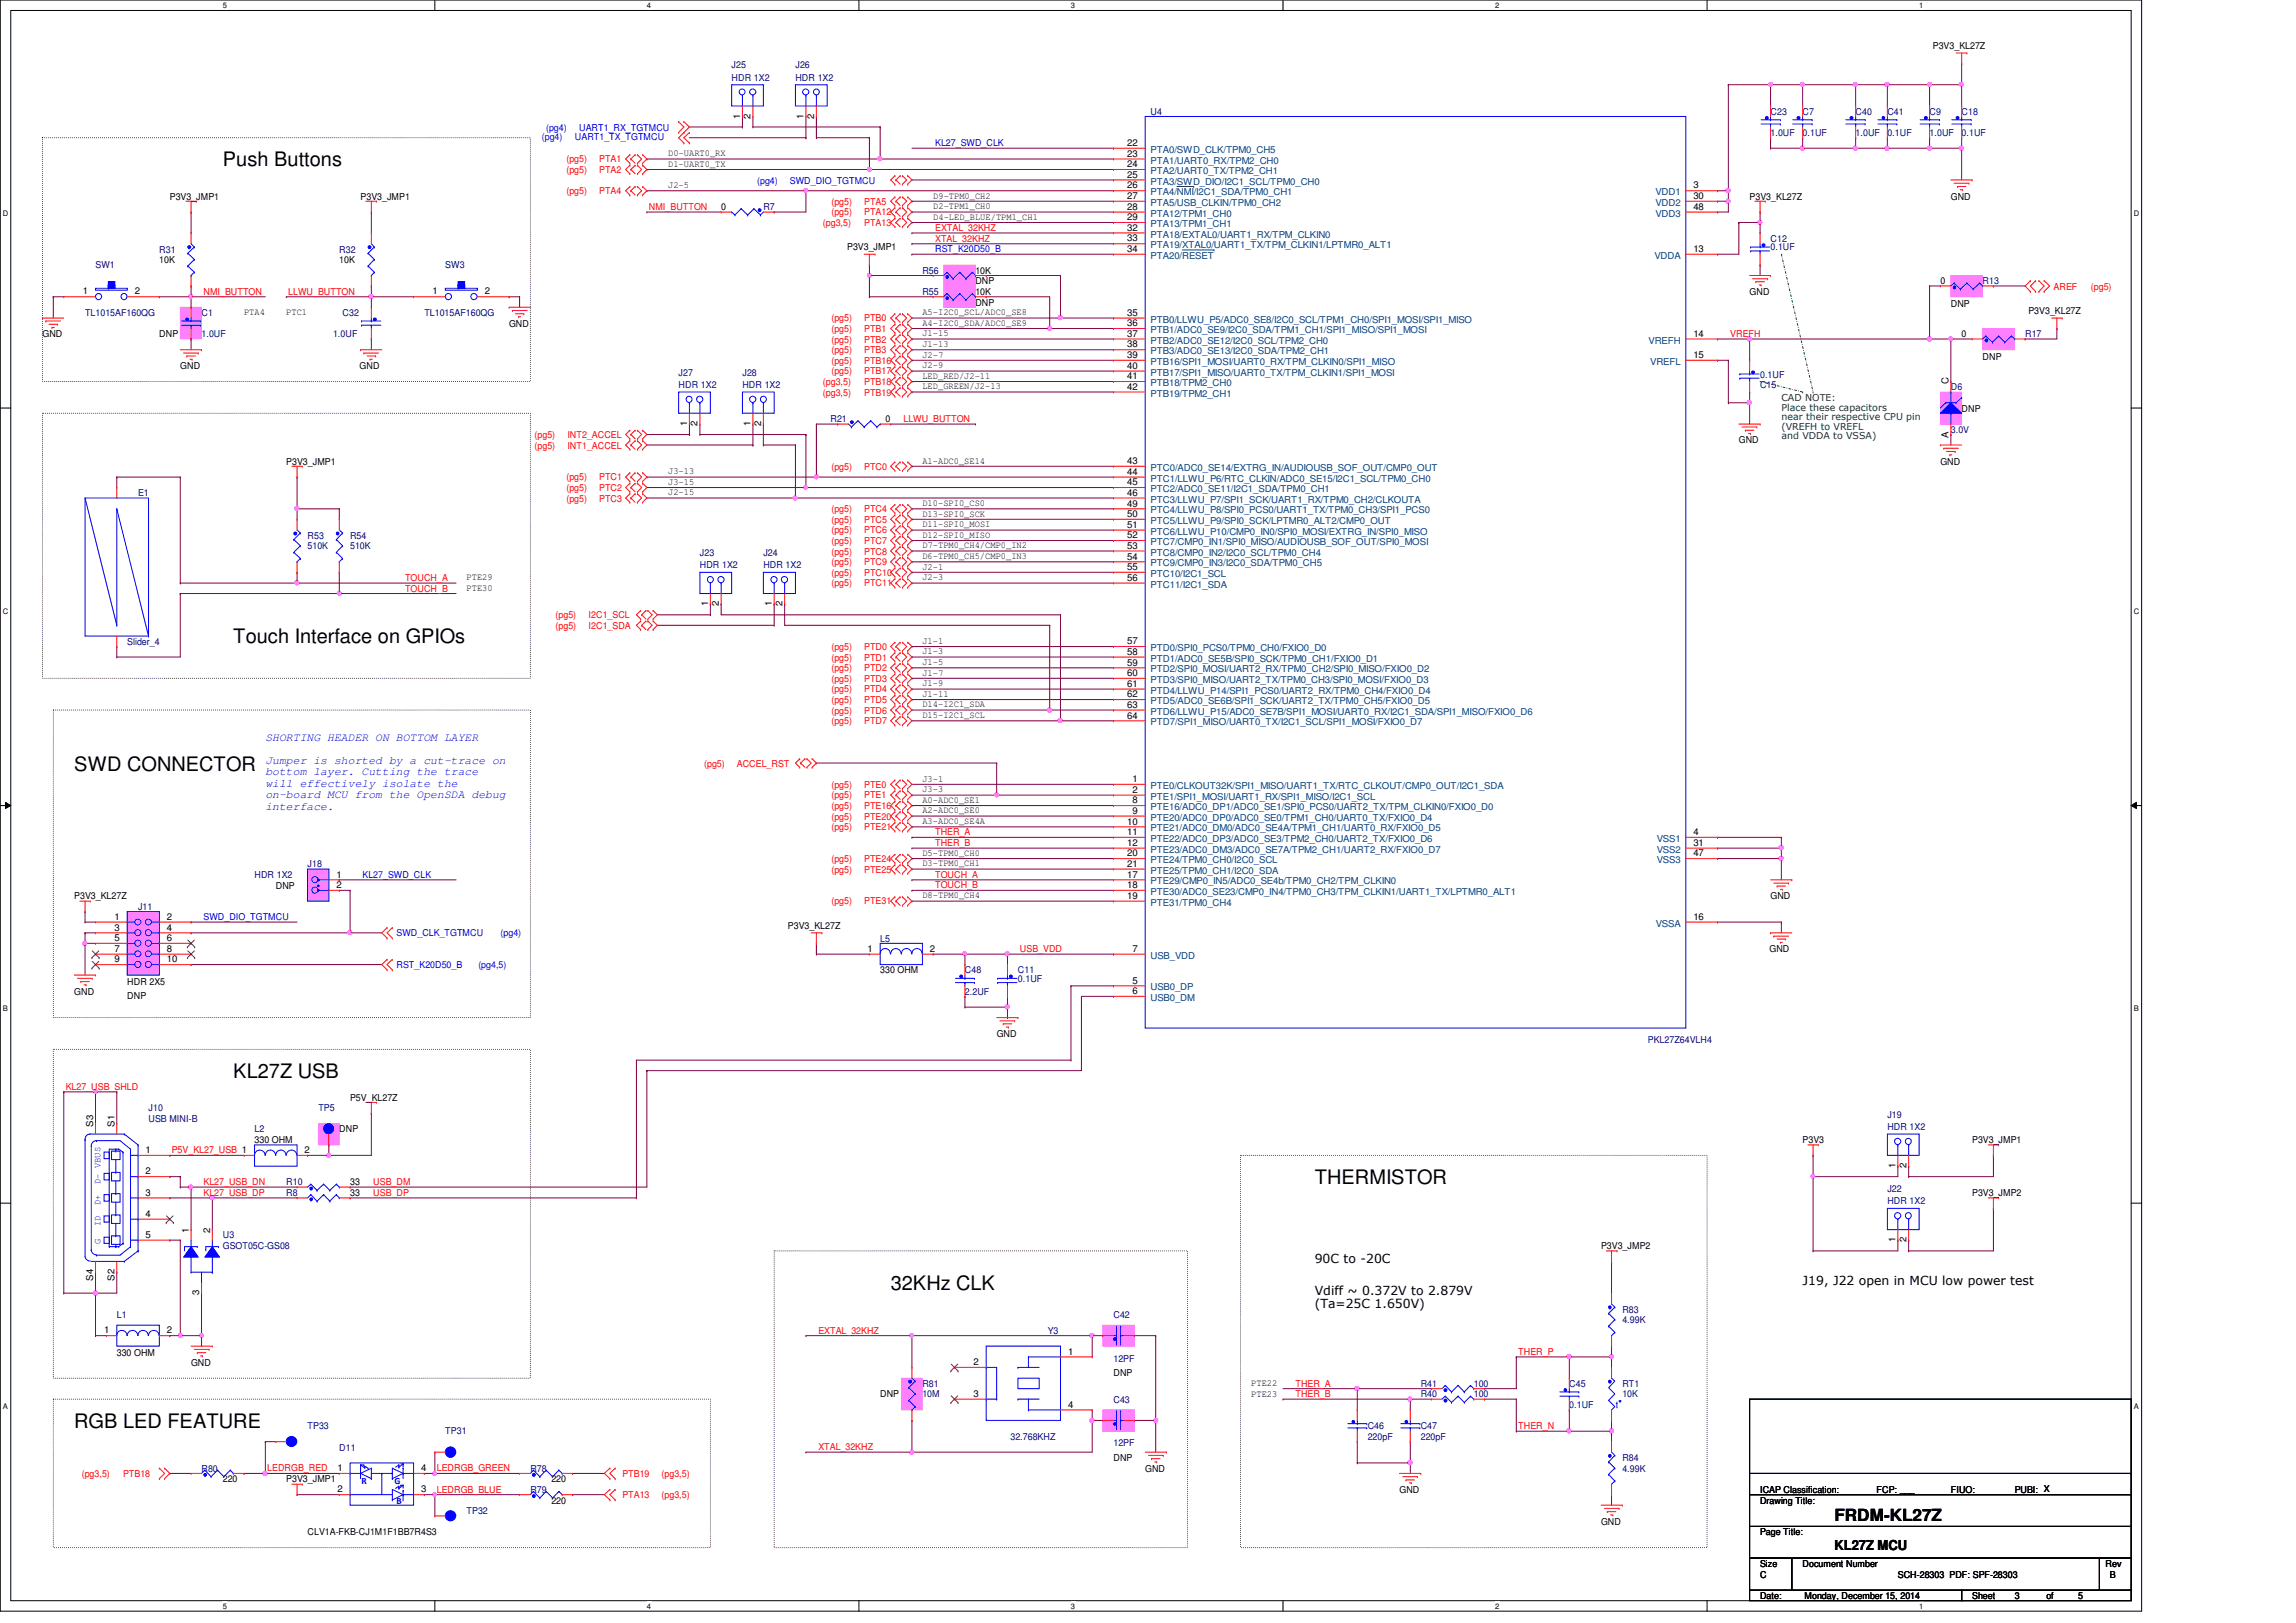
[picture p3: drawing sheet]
<svg xmlns="http://www.w3.org/2000/svg" width="297mm" height="210mm" viewBox="0 0 297 210" stroke-linecap="round" stroke-linejoin="round" font-family="sans-serif">
<defs><g id="words">
<g font-size="2.6">
<text x="28.8" y="21.5">Push Buttons</text>
<text x="30.2" y="83.2">Touch Interface on GPIOs</text>
<text x="9.6" y="99.7">SWD CONNECTOR</text>
<text x="30.2" y="139.5">KL27Z USB</text>
<text x="170.1" y="153.2">THERMISTOR</text>
<text x="115.2" y="166.9">32KHz CLK</text>
<text x="9.6" y="184.7">RGB LED FEATURE</text>
</g>
<text font-size="2.2" x="237.3" y="196.8">FRDM-KL27Z</text>
<text font-size="1.8" x="237.3" y="200.5">KL27Z MCU</text>
<g font-size="1.6">
<text x="170.1" y="163.4">90C to -20C</text>
<text x="170.1" y="167.6">Vdiff ~ 0.372V to 2.879V</text>
<text x="233.2" y="166.2">J19, J22 open in MCU low power test</text>
<text x="170.1" y="169.2">(Ta=25C 1.650V)</text>
</g>
<g font-size="1.5" fill="#00f">
<text x="34.3" y="95.8">SHORTING HEADER ON BOTTOM LAYER</text>
<text x="34.3" y="98.8">Jumper is shorted by a cut-trace on</text>
<text x="34.3" y="100.3">bottom layer. Cutting the trace</text>
<text x="34.3" y="101.8">will effectively isolate the</text>
<text x="34.3" y="103.3">on-board MCU from the OpenSDA debug</text>
<text x="34.3" y="104.7">interface.</text>
</g>
<g font-size="1.2" fill="#000080">
<text x="94.7" y="8.8">J25</text>
<text x="94.7" y="10.5">HDR 1X2</text>
<text x="102.9" y="8.8">J26</text>
<text x="102.9" y="10.5">HDR 1X2</text>
<text x="148.8" y="14.9">U4</text>
<text x="229.1" y="14.9">C23</text>
<text x="229.1" y="17.6">1.0UF</text>
<text x="233.2" y="14.9">C7</text>
<text x="233.2" y="17.6">0.1UF</text>
<text x="240.1" y="14.9">C40</text>
<text x="240.1" y="17.6">1.0UF</text>
<text x="244.2" y="14.9">C41</text>
<text x="244.2" y="17.6">0.1UF</text>
<text x="249.6" y="14.9">C9</text>
<text x="249.6" y="17.6">1.0UF</text>
<text x="253.8" y="14.9">C18</text>
<text x="253.8" y="17.6">0.1UF</text>
<text x="98.8" y="27.2">R7</text>
<text x="12.4" y="34.7">SW1</text>
<text x="20.6" y="32.7">R31</text>
<text x="43.9" y="32.7">R32</text>
<text x="57.6" y="34.7">SW3</text>
<text x="119.3" y="35.4">R56</text>
<text x="229.1" y="31.3">C12</text>
<text x="229.1" y="32.4">0.1UF</text>
<text x="11" y="40.9">TL1015AF160QG</text>
<text x="26.1" y="40.9">C1</text>
<text x="44.3" y="40.9">C32</text>
<text x="54.9" y="40.9">TL1015AF160QG</text>
<text x="119.3" y="38.1">R55</text>
<text x="256.5" y="36.8">R13</text>
<text x="26.1" y="43.6">1.0UF</text>
<text x="43.1" y="43.6">1.0UF</text>
<text x="262" y="43.6">R17</text>
<text x="87.8" y="48.6">J27</text>
<text x="87.8" y="50.2">HDR 1X2</text>
<text x="96.1" y="48.6">J28</text>
<text x="96.1" y="50.2">HDR 1X2</text>
<text x="227.7" y="50.2">C15</text>
<text x="227.7" y="48.9">0.1UF</text>
<text x="252.4" y="50.5">D6</text>
<text x="107.4" y="54.6">R21</text>
<text x="252.4" y="56">3.0V</text>
<text x="17.9" y="64.2">E1</text>
<text x="39.8" y="69.7">R53</text>
<text x="39.8" y="71.1">510K</text>
<text x="45.3" y="69.7">R54</text>
<text x="45.3" y="71.1">510K</text>
<text x="90.5" y="71.9">J23</text>
<text x="98.8" y="71.9">J24</text>
<text x="90.5" y="73.5">HDR 1X2</text>
<text x="98.8" y="73.5">HDR 1X2</text>
<text x="16.5" y="83.4">Slider_4</text>
<text x="32.9" y="113.6">HDR 1X2</text>
<text x="39.8" y="112.2">J18</text>
<text x="17.9" y="117.7">J11</text>
<text x="113.9" y="121.8">L5</text>
<text x="124.8" y="125.9">C48</text>
<text x="131.7" y="125.9">C11</text>
<text x="124.8" y="128.7">2.2UF</text>
<text x="131.7" y="127">0.1UF</text>
<text x="213.2" y="135">PKL27Z64VLH4</text>
<text x="19.2" y="143.8">J10</text>
<text x="41.2" y="143.8">TP5</text>
<text x="19.2" y="145.2">USB MINI-B</text>
<text x="32.9" y="146.5">L2</text>
<text x="244.2" y="144.6">J19</text>
<text x="244.2" y="146.3">HDR 1X2</text>
<text x="37" y="154.7">R8</text>
<text x="37" y="153.4">R10</text>
<text x="244.2" y="154.2">J22</text>
<text x="244.2" y="155.8">HDR 1X2</text>
<text x="28.8" y="160.2">U3</text>
<text x="28.8" y="161.6">GSOT05C-GS08</text>
<text x="15.1" y="170.5">L1</text>
<text x="135.5" y="172.6">Y3</text>
<text x="144.1" y="170.5">C42</text>
<text x="209.9" y="169.8">R83</text>
<text x="209.9" y="171.2">4.99K</text>
<text x="119.3" y="179.5">R81</text>
<text x="144.1" y="176.1">12PF</text>
<text x="183.8" y="179.5">R41</text>
<text x="190.7" y="179.5">100</text>
<text x="203" y="179.5">C45</text>
<text x="209.9" y="179.5">RT1</text>
<text x="39.8" y="184.9">TP33</text>
<text x="57.6" y="185.6">TP31</text>
<text x="119.3" y="180.8">10M</text>
<text x="144.1" y="181.5">C43</text>
<text x="176.9" y="184.9">C46</text>
<text x="183.8" y="184.9">C47</text>
<text x="183.8" y="180.8">R40</text>
<text x="190.7" y="180.8">100</text>
<text x="203" y="182.2">0.1UF</text>
<text x="209.9" y="180.8">10K</text>
<text x="26.1" y="190.4">R80</text>
<text x="43.9" y="187.7">D11</text>
<text x="68.6" y="190.4">R78</text>
<text x="130.7" y="186.3">32.768KHZ</text>
<text x="144.1" y="187.1">12PF</text>
<text x="176.9" y="186.3">220pF</text>
<text x="183.8" y="186.3">220pF</text>
<text x="209.9" y="189">R84</text>
<text x="209.9" y="190.4">4.99K</text>
<text x="60.4" y="195.9">TP32</text>
<text x="68.6" y="193.2">R79</text>
</g>
<g font-size="1.2">
<text x="250.1" y="6.3">P3V3_KL27Z</text>
<text x="95.8" y="15.4" transform="rotate(-90 95.8 15.4)">1</text>
<text x="97.1" y="15.4" transform="rotate(-90 97.1 15.4)">2</text>
<text x="104" y="15.4" transform="rotate(-90 104 15.4)">1</text>
<text x="105.3" y="15.4" transform="rotate(-90 105.3 15.4)">2</text>
<text x="86.4" y="21.6">D1-UART0_TX</text>
<text x="86.4" y="20.2">D0-UART0_RX</text>
<text x="145.8" y="18.9">22</text>
<text x="145.8" y="20.3">23</text>
<text x="145.8" y="21.6">24</text>
<text x="145.8" y="23">25</text>
<text x="22" y="25.8">P3V3_JMP1</text>
<text x="46.6" y="25.8">P3V3_JMP1</text>
<text x="86.4" y="24.3">J2-5</text>
<text x="93.3" y="27.2">0</text>
<text x="120.7" y="25.7">D9-TPM0_CH2</text>
<text x="120.7" y="27.1">D2-TPM1_CH0</text>
<text x="120.7" y="28.4">D4-LED_BLUE/TPM1_CH1</text>
<text x="145.8" y="24.4">26</text>
<text x="145.8" y="25.7">27</text>
<text x="145.8" y="27.1">28</text>
<text x="145.8" y="28.5">29</text>
<text x="145.8" y="29.8">32</text>
<text x="219.1" y="25.7">30</text>
<text x="219.1" y="24.4">3</text>
<text x="219.1" y="27.1">48</text>
<text x="226.4" y="25.8">P3V3_KL27Z</text>
<text x="252.4" y="25.8">GND</text>
<text x="20.6" y="34">10K</text>
<text x="43.9" y="34">10K</text>
<text x="109.6" y="32.4">P3V3_JMP1</text>
<text x="126.2" y="35.4">10K</text>
<text x="145.8" y="31.2">33</text>
<text x="145.8" y="32.6">34</text>
<text x="219.1" y="32.6">13</text>
<text x="10.7" y="38.1">1</text>
<text x="17.4" y="38.1">2</text>
<text x="31.6" y="40.8">PTA4</text>
<text x="37" y="40.8">PTC1</text>
<text x="56" y="38.1">1</text>
<text x="62.7" y="38.1">2</text>
<text x="119.3" y="40.8">A5-I2C0_SCL/ADC0_SE8</text>
<text x="126.2" y="38.1">10K</text>
<text x="126.2" y="39.5">DNP</text>
<text x="126.2" y="36.8">DNP</text>
<text x="145.8" y="40.9">35</text>
<text x="226.4" y="38.1">GND</text>
<text x="251" y="36.8">0</text>
<text x="252.4" y="39.7">DNP</text>
<text x="262.4" y="40.6">P3V3_KL27Z</text>
<text x="5.5" y="43.6">GND</text>
<text x="20.6" y="43.6">DNP</text>
<text x="23.3" y="47.8">GND</text>
<text x="46.5" y="47.8">GND</text>
<text x="65.9" y="42.3">GND</text>
<text x="119.3" y="43.5">J1-15</text>
<text x="119.3" y="44.9">J1-13</text>
<text x="119.3" y="42.2">A4-I2C0_SDA/ADC0_SE9</text>
<text x="119.3" y="46.3">J2-7</text>
<text x="119.3" y="47.6">J2-9</text>
<text x="145.8" y="42.2">36</text>
<text x="145.8" y="43.6">37</text>
<text x="145.8" y="45">38</text>
<text x="145.8" y="46.3">39</text>
<text x="145.8" y="47.7">40</text>
<text x="219.1" y="43.6">14</text>
<text x="219.1" y="46.3">15</text>
<text x="253.8" y="43.6">0</text>
<text x="256.5" y="46.5">DNP</text>
<text x="119.3" y="50.4">LED_GREEN/J2-13</text>
<text x="119.3" y="49">LED_RED/J2-11</text>
<text x="145.8" y="49.1">41</text>
<text x="145.8" y="50.4">42</text>
<text x="252.1" y="49.7" transform="rotate(-90 252.1 49.7)">C</text>
<text x="253.8" y="53.3">DNP</text>
<text x="88.9" y="55.1" transform="rotate(-90 88.9 55.1)">1</text>
<text x="90.3" y="55.1" transform="rotate(-90 90.3 55.1)">2</text>
<text x="97.1" y="55.1" transform="rotate(-90 97.1 55.1)">1</text>
<text x="98.5" y="55.1" transform="rotate(-90 98.5 55.1)">2</text>
<text x="114.6" y="54.6">0</text>
<text x="119.3" y="60">A1-ADC0_SE14</text>
<text x="225" y="57.4">GND</text>
<text x="252.1" y="56.7" transform="rotate(-90 252.1 56.7)">A</text>
<text x="37" y="60.1">P3V3_JMP1</text>
<text x="86.4" y="61.3">J3-13</text>
<text x="86.4" y="62.7">J3-15</text>
<text x="86.4" y="64.1">J2-15</text>
<text x="119.3" y="65.4">D10-SPI0_CS0</text>
<text x="145.8" y="60">43</text>
<text x="145.8" y="61.4">44</text>
<text x="145.8" y="62.8">45</text>
<text x="145.8" y="64.1">46</text>
<text x="145.8" y="65.5">49</text>
<text x="251" y="60.1">GND</text>
<text x="119.3" y="66.8">D13-SPI0_SCK</text>
<text x="119.3" y="69.6">D12-SPI0_MISO</text>
<text x="119.3" y="71">D7-TPM0_CH4/CMP0_IN2</text>
<text x="119.3" y="68.2">D11-SPI0_MOSI</text>
<text x="145.8" y="66.9">50</text>
<text x="145.8" y="68.3">51</text>
<text x="145.8" y="69.6">52</text>
<text x="145.8" y="71">53</text>
<text x="60.4" y="75.1">PTE29</text>
<text x="60.4" y="76.5">PTE30</text>
<text x="119.3" y="73.7">J2-1</text>
<text x="119.3" y="72.3">D6-TPM0_CH5/CMP0_IN3</text>
<text x="119.3" y="75.1">J2-3</text>
<text x="145.8" y="72.4">54</text>
<text x="145.8" y="73.7">55</text>
<text x="145.8" y="75.1">56</text>
<text x="91.6" y="78.4" transform="rotate(-90 91.6 78.4)">1</text>
<text x="93" y="78.4" transform="rotate(-90 93 78.4)">2</text>
<text x="99.9" y="78.4" transform="rotate(-90 99.9 78.4)">1</text>
<text x="101.2" y="78.4" transform="rotate(-90 101.2 78.4)">2</text>
<text x="119.3" y="83.3">J1-1</text>
<text x="145.8" y="83.4">57</text>
<text x="119.3" y="84.7">J1-3</text>
<text x="119.3" y="86">J1-5</text>
<text x="119.3" y="87.4">J1-7</text>
<text x="119.3" y="88.8">J1-9</text>
<text x="145.8" y="84.7">58</text>
<text x="145.8" y="86.1">59</text>
<text x="145.8" y="87.5">60</text>
<text x="145.8" y="88.9">61</text>
<text x="119.3" y="90.2">J1-11</text>
<text x="119.3" y="91.5">D14-I2C1_SDA</text>
<text x="119.3" y="92.9">D15-I2C1_SCL</text>
<text x="145.8" y="90.2">62</text>
<text x="145.8" y="91.6">63</text>
<text x="145.8" y="93">64</text>
<text x="119.3" y="101.1">J3-1</text>
<text x="146.5" y="101.2">1</text>
<text x="119.3" y="105.2">A2-ADC0_SE0</text>
<text x="119.3" y="106.6">A3-ADC0_SE4A</text>
<text x="119.3" y="103.9">A0-ADC0_SE1</text>
<text x="119.3" y="102.5">J3-3</text>
<text x="145.8" y="106.7">10</text>
<text x="146.5" y="102.6">2</text>
<text x="146.5" y="105.3">9</text>
<text x="146.5" y="103.9">8</text>
<text x="43.5" y="113.5">1</text>
<text x="119.3" y="110.7">D5-TPM0_CH0</text>
<text x="119.3" y="112.1">D3-TPM0_CH1</text>
<text x="145.8" y="108">11</text>
<text x="145.8" y="109.4">12</text>
<text x="145.8" y="113.5">17</text>
<text x="145.8" y="110.8">20</text>
<text x="145.8" y="112.1">21</text>
<text x="219.1" y="108">4</text>
<text x="219.1" y="109.4">31</text>
<text x="219.1" y="110.8">47</text>
<text x="9.6" y="116.3">P3V3_KL27Z</text>
<text x="14.8" y="119">1</text>
<text x="21.6" y="119">2</text>
<text x="35.7" y="115">DNP</text>
<text x="43.5" y="114.9">2</text>
<text x="119.3" y="116.2">D8-TPM0_CH4</text>
<text x="145.8" y="114.9">18</text>
<text x="145.8" y="116.3">19</text>
<text x="219.1" y="119">16</text>
<text x="229.1" y="116.3">GND</text>
<text x="14.8" y="120.4">3</text>
<text x="14.8" y="121.8">5</text>
<text x="14.8" y="123.1">7</text>
<text x="14.8" y="124.5">9</text>
<text x="21.6" y="120.4">4</text>
<text x="21.6" y="121.8">6</text>
<text x="21.6" y="123.1">8</text>
<text x="21.6" y="124.5">10</text>
<text x="101.9" y="120.2">P3V3_KL27Z</text>
<text x="112.2" y="123.1">1</text>
<text x="113.9" y="125.9">330 OHM</text>
<text x="120.3" y="123.1">2</text>
<text x="146.5" y="123.1">7</text>
<text x="228.9" y="123.2">GND</text>
<text x="9.6" y="128.7">GND</text>
<text x="16.5" y="127.5">HDR 2X5</text>
<text x="16.5" y="129.2">DNP</text>
<text x="146.5" y="127.3">5</text>
<text x="146.5" y="128.6">6</text>
<text x="128.9" y="134.2">GND</text>
<text x="45.3" y="142.4">P5V_KL27Z</text>
<text x="12.1" y="145.8" transform="rotate(-90 12.1 145.8)">S3</text>
<text x="14.8" y="145.8" transform="rotate(-90 14.8 145.8)">S1</text>
<text x="18.8" y="149.2">1</text>
<text x="32.9" y="147.9">330 OHM</text>
<text x="39.4" y="149.2">2</text>
<text x="43.9" y="146.5">DNP</text>
<text x="233.2" y="147.9">P3V3</text>
<text x="255.1" y="147.9">P3V3_JMP1</text>
<text x="18.8" y="151.9">2</text>
<text x="18.8" y="154.7">3</text>
<text x="45.3" y="154.7">33</text>
<text x="45.3" y="153.4">33</text>
<text x="245.2" y="151.1" transform="rotate(-90 245.2 151.1)">1</text>
<text x="246.6" y="151.1" transform="rotate(-90 246.6 151.1)">2</text>
<text x="255.1" y="154.7">P3V3_JMP2</text>
<text x="18.8" y="157.4">4</text>
<text x="18.8" y="160.1">5</text>
<text x="24.4" y="159.5" transform="rotate(-90 24.4 159.5)">1</text>
<text x="27.2" y="159.5" transform="rotate(-90 27.2 159.5)">2</text>
<text x="207.1" y="161.6">P3V3_JMP2</text>
<text x="245.2" y="160.7" transform="rotate(-90 245.2 160.7)">1</text>
<text x="246.6" y="160.7" transform="rotate(-90 246.6 160.7)">2</text>
<text x="12.1" y="165.7" transform="rotate(-90 12.1 165.7)">S4</text>
<text x="14.8" y="165.7" transform="rotate(-90 14.8 165.7)">S2</text>
<text x="25.8" y="167.6" transform="rotate(-90 25.8 167.6)">3</text>
<text x="13.5" y="172.5">1</text>
<text x="21.6" y="172.5">2</text>
<text x="15.1" y="175.5">330 OHM</text>
<text x="24.7" y="176.7">GND</text>
<text x="125.9" y="176.6">2</text>
<text x="138.2" y="175.3">1</text>
<text x="144.1" y="178.1">DNP</text>
<text x="161.9" y="179.3">PTE22</text>
<text x="113.9" y="180.8">DNP</text>
<text x="125.9" y="180.7">3</text>
<text x="138.2" y="182.1">4</text>
<text x="161.9" y="180.7">PTE23</text>
<text x="28.8" y="191.8">220</text>
<text x="37" y="191.8">P3V3_JMP1</text>
<text x="43.6" y="190.3">1</text>
<text x="54.5" y="190.3">4</text>
<text x="71.3" y="191.8">220</text>
<text x="144.1" y="189">DNP</text>
<text x="148.2" y="190.4">GND</text>
<text x="43.6" y="193.1">2</text>
<text x="54.5" y="193.1">3</text>
<text x="71.3" y="194.5">220</text>
<text x="181.1" y="193.2">GND</text>
<text x="207.1" y="197.3">GND</text>
<text x="227.7" y="194.5">Drawing Title:</text>
<text x="227.7" y="193.2">ICAP Classification:</text>
<text x="242.8" y="193.2">FCP: ___</text>
<text x="252.4" y="193.2">FIUO: ___</text>
<text x="260.6" y="193.2">PUBI: X</text>
<text x="39.8" y="198.6">CLV1A-FKB-CJ1M1F1BB7R4S3</text>
<text x="227.7" y="202.7">Size</text>
<text x="227.7" y="198.6">Page Title:</text>
<text x="233.2" y="202.7">Document Number</text>
<text x="272.4" y="202.7">Rev</text>
<text x="227.7" y="206.9">Date:</text>
<text x="227.7" y="204.1">C</text>
<text x="233.5" y="206.9">Monday, December 15, 2014</text>
<text x="245.5" y="204.1">SCH-28303 PDF: SPF-28303</text>
<text x="255.1" y="206.9">Sheet</text>
<text x="260.6" y="206.9">3</text>
<text x="264.7" y="206.9">of</text>
<text x="268.9" y="206.9">5</text>
<text x="273" y="204.1">B</text>
</g>
<g font-size="1.2" fill="#00f">
<text x="70.7" y="16.9">(pg4)</text>
<text x="74.9" y="16.9">UART1_RX_TGTMCU</text>
<text x="70.1" y="18.1">(pg4)</text>
<text x="74.4" y="18.1">UART1_TX_TGTMCU</text>
<text x="98" y="23.7">(pg4)</text>
<text x="102.2" y="23.7">SWD_DIO_TGTMCU</text>
<text x="121" y="18.9">KL27_SWD_CLK</text>
<text x="121" y="32.6">RST_K20D50_B</text>
<text x="46.9" y="113.6">KL27_SWD_CLK</text>
<text x="26.3" y="119">SWD_DIO_TGTMCU</text>
<text x="51.3" y="125.3">RST_K20D50_B</text>
<text x="51.3" y="121.2">SWD_CLK_TGTMCU</text>
<text x="61.9" y="125.3">(pg4,5)</text>
<text x="64.8" y="121.2">(pg4)</text>
<text x="13" y="155.9" transform="rotate(-90 13 155.9)">D+</text>
<text x="13" y="153.2" transform="rotate(-90 13 153.2)">D- VBUS</text>
<text x="13" y="161" transform="rotate(-90 13 161)">G</text>
<text x="13" y="158.7" transform="rotate(-90 13 158.7)">ID</text>
<text x="209" y="182.2">t</text>
<text x="46.8" y="191.9">R</text>
<text x="51.1" y="191.9">G</text>
<text x="51.3" y="194.6">B</text>
</g>
<g font-size="1.2" fill="#f00">
<text x="73.3" y="21">(pg5)</text>
<text x="73.3" y="22.4">(pg5)</text>
<text x="77.5" y="21">PTA1</text>
<text x="77.5" y="22.4">PTA2</text>
<text x="73.3" y="25.1">(pg5)</text>
<text x="77.5" y="25.1">PTA4</text>
<text x="83.9" y="27.2">NMI_BUTTON</text>
<text x="106.5" y="29.3">(pg3,5)</text>
<text x="107.6" y="26.5">(pg5)</text>
<text x="107.6" y="27.9">(pg5)</text>
<text x="111.8" y="26.5">PTA5</text>
<text x="111.8" y="27.9">PTA12</text>
<text x="111.8" y="29.3">PTA13</text>
<text x="121" y="29.9">EXTAL_32KHZ</text>
<text x="121" y="31.3">XTAL_32KHZ</text>
<text x="26.3" y="38.1">NMI_BUTTON</text>
<text x="37.3" y="38.1">LLWU_BUTTON</text>
<text x="107.6" y="41.6">(pg5)</text>
<text x="111.8" y="41.6">PTB0</text>
<text x="265.7" y="37.5">AREF</text>
<text x="270.5" y="37.5">(pg5)</text>
<text x="107.6" y="44.3">(pg5)</text>
<text x="107.6" y="45.7">(pg5)</text>
<text x="107.6" y="47.1">(pg5)</text>
<text x="107.6" y="43">(pg5)</text>
<text x="111.8" y="44.3">PTB2</text>
<text x="111.8" y="45.7">PTB3</text>
<text x="111.8" y="47.1">PTB16</text>
<text x="111.8" y="43">PTB1</text>
<text x="223.9" y="43.6">VREFH</text>
<text x="106.5" y="49.8">(pg3,5)</text>
<text x="106.5" y="51.2">(pg3,5)</text>
<text x="107.6" y="48.4">(pg5)</text>
<text x="111.8" y="48.4">PTB17</text>
<text x="111.8" y="49.8">PTB18</text>
<text x="111.8" y="51.2">PTB19</text>
<text x="69.2" y="56.7">(pg5)</text>
<text x="69.2" y="58">(pg5)</text>
<text x="73.4" y="56.7">INT2_ACCEL</text>
<text x="73.4" y="58">INT1_ACCEL</text>
<text x="116.9" y="54.6">LLWU_BUTTON</text>
<text x="73.3" y="63.5">(pg5)</text>
<text x="73.3" y="62.1">(pg5)</text>
<text x="73.3" y="64.9">(pg5)</text>
<text x="77.5" y="63.5">PTC2</text>
<text x="77.5" y="62.1">PTC1</text>
<text x="77.5" y="64.9">PTC3</text>
<text x="107.6" y="60.8">(pg5)</text>
<text x="111.8" y="60.8">PTC0</text>
<text x="107.6" y="66.3">(pg5)</text>
<text x="107.6" y="67.6">(pg5)</text>
<text x="107.6" y="69">(pg5)</text>
<text x="107.6" y="70.4">(pg5)</text>
<text x="107.6" y="71.8">(pg5)</text>
<text x="111.8" y="66.3">PTC4</text>
<text x="111.8" y="67.6">PTC5</text>
<text x="111.8" y="69">PTC6</text>
<text x="111.8" y="70.4">PTC7</text>
<text x="111.8" y="71.8">PTC8</text>
<text x="52.4" y="75.2">TOUCH_A</text>
<text x="52.4" y="76.5">TOUCH_B</text>
<text x="107.6" y="73.2">(pg5)</text>
<text x="107.6" y="74.5">(pg5)</text>
<text x="107.6" y="75.9">(pg5)</text>
<text x="111.8" y="73.2">PTC9</text>
<text x="111.8" y="74.5">PTC10</text>
<text x="111.8" y="75.9">PTC11</text>
<text x="71.9" y="80">(pg5)</text>
<text x="71.9" y="81.4">(pg5)</text>
<text x="76.2" y="80">I2C1_SCL</text>
<text x="76.2" y="81.4">I2C1_SDA</text>
<text x="107.6" y="85.5">(pg5)</text>
<text x="107.6" y="86.9">(pg5)</text>
<text x="107.6" y="88.2">(pg5)</text>
<text x="107.6" y="89.6">(pg5)</text>
<text x="107.6" y="84.1">(pg5)</text>
<text x="111.8" y="85.5">PTD1</text>
<text x="111.8" y="86.9">PTD2</text>
<text x="111.8" y="88.2">PTD3</text>
<text x="111.8" y="89.6">PTD4</text>
<text x="111.8" y="84.1">PTD0</text>
<text x="107.6" y="91">(pg5)</text>
<text x="107.6" y="92.3">(pg5)</text>
<text x="107.6" y="93.7">(pg5)</text>
<text x="111.8" y="91">PTD5</text>
<text x="111.8" y="92.3">PTD6</text>
<text x="111.8" y="93.7">PTD7</text>
<text x="91.1" y="99.2">(pg5)</text>
<text x="95.3" y="99.2">ACCEL_RST</text>
<text x="107.6" y="101.9">(pg5)</text>
<text x="111.8" y="101.9">PTE0</text>
<text x="107.6" y="103.3">(pg5)</text>
<text x="107.6" y="106">(pg5)</text>
<text x="107.6" y="107.4">(pg5)</text>
<text x="107.6" y="104.7">(pg5)</text>
<text x="111.8" y="103.3">PTE1</text>
<text x="111.8" y="106">PTE20</text>
<text x="111.8" y="107.4">PTE21</text>
<text x="111.8" y="104.7">PTE16</text>
<text x="107.6" y="111.5">(pg5)</text>
<text x="107.6" y="112.9">(pg5)</text>
<text x="111.8" y="111.5">PTE24</text>
<text x="111.8" y="112.9">PTE25</text>
<text x="121" y="113.6">TOUCH_A</text>
<text x="121" y="109.5">THER_B</text>
<text x="121" y="108.1">THER_A</text>
<text x="107.6" y="117">(pg5)</text>
<text x="111.8" y="117">PTE31</text>
<text x="121" y="114.9">TOUCH_B</text>
<text x="131.9" y="123.2">USB_VDD</text>
<text x="8.5" y="141">KL27_USB_SHLD</text>
<text x="22.2" y="149.2">P5V_KL27_USB 1</text>
<text x="26.3" y="154.7">KL27_USB_DP</text>
<text x="26.3" y="153.3">KL27_USB_DN</text>
<text x="48.3" y="153.3">USB_DM</text>
<text x="48.3" y="154.7">USB_DP</text>
<text x="105.9" y="172.6">EXTAL_32KHZ</text>
<text x="167.6" y="179.4">THER_A</text>
<text x="196.4" y="175.3">THER_P</text>
<text x="167.6" y="180.8">THER_B</text>
<text x="196.4" y="184.9">THER_N</text>
<text x="10.6" y="191.1">(pg3,5)</text>
<text x="15.9" y="191.1">PTB18</text>
<text x="34.6" y="190.4">LEDRGB_RED</text>
<text x="56.5" y="190.4">LEDRGB_GREEN</text>
<text x="80.5" y="191.1">PTB19</text>
<text x="85.6" y="191.1">(pg3,5)</text>
<text x="105.9" y="187.6">XTAL_32KHZ</text>
<text x="56.5" y="193.1">LEDRGB_BLUE</text>
<text x="80.5" y="193.8">PTA13</text>
<text x="85.6" y="193.8">(pg3,5)</text>
</g>
<g font-size="1.2" fill="#004080">
<text x="148.8" y="19.8">PTA0/SWD_CLK/TPM0_CH5</text>
<text x="148.8" y="21.2">PTA1/UART0_RX/TPM2_CH0</text>
<text x="148.8" y="22.5">PTA2/UART0_TX/TPM2_CH1</text>
<text x="148.8" y="23.9">PTA3/SWD_DIO/I2C1_SCL/TPM0_CH0</text>
<text x="148.8" y="25.3">PTA4/NMI/I2C1_SDA/TPM0_CH1</text>
<text x="148.8" y="26.6">PTA5/USB_CLKIN/TPM0_CH2</text>
<text x="148.8" y="28">PTA12/TPM1_CH0</text>
<text x="148.8" y="29.4">PTA13/TPM1_CH1</text>
<text x="214.2" y="26.6">VDD2</text>
<text x="214.2" y="25.3">VDD1</text>
<text x="214.2" y="28">VDD3</text>
<text x="148.8" y="30.7">PTA18/EXTAL0/UART1_RX/TPM_CLKIN0</text>
<text x="148.8" y="32.1">PTA19/XTAL0/UART1_TX/TPM_CLKIN1/LPTMR0_ALT1</text>
<text x="148.8" y="33.5">PTA20/RESET</text>
<text x="214" y="33.5">VDDA</text>
<text x="148.8" y="41.7">PTB0/LLWU_P5/ADC0_SE8/I2C0_SCL/TPM1_CH0/SPI1_MOSI/SPI1_MISO</text>
<text x="148.8" y="43.1">PTB1/ADC0_SE9/I2C0_SDA/TPM1_CH1/SPI1_MISO/SPI1_MOSI</text>
<text x="148.8" y="44.4">PTB2/ADC0_SE12/I2C0_SCL/TPM2_CH0</text>
<text x="148.8" y="45.8">PTB3/ADC0_SE13/I2C0_SDA/TPM2_CH1</text>
<text x="148.8" y="47.2">PTB16/SPI1_MOSI/UART0_RX/TPM_CLKIN0/SPI1_MISO</text>
<text x="213.3" y="44.4">VREFH</text>
<text x="213.5" y="47.2">VREFL</text>
<text x="148.8" y="48.6">PTB17/SPI1_MISO/UART0_TX/TPM_CLKIN1/SPI1_MOSI</text>
<text x="148.8" y="50">PTB18/TPM2_CH0</text>
<text x="148.8" y="51.3">PTB19/TPM2_CH1</text>
<text x="148.8" y="60.9">PTC0/ADC0_SE14/EXTRG_IN/AUDIOUSB_SOF_OUT/CMP0_OUT</text>
<text x="148.8" y="62.3">PTC1/LLWU_P6/RTC_CLKIN/ADC0_SE15/I2C1_SCL/TPM0_CH0</text>
<text x="148.8" y="63.7">PTC2/ADC0_SE11/I2C1_SDA/TPM0_CH1</text>
<text x="148.8" y="65">PTC3/LLWU_P7/SPI1_SCK/UART1_RX/TPM0_CH2/CLKOUTA</text>
<text x="148.8" y="66.4">PTC4/LLWU_P8/SPI0_PCS0/UART1_TX/TPM0_CH3/SPI1_PCS0</text>
<text x="148.8" y="67.8">PTC5/LLWU_P9/SPI0_SCK/LPTMR0_ALT2/CMP0_OUT</text>
<text x="148.8" y="69.2">PTC6/LLWU_P10/CMP0_IN0/SPI0_MOSI/EXTRG_IN/SPI0_MISO</text>
<text x="148.8" y="70.5">PTC7/CMP0_IN1/SPI0_MISO/AUDIOUSB_SOF_OUT/SPI0_MOSI</text>
<text x="148.8" y="71.9">PTC8/CMP0_IN2/I2C0_SCL/TPM0_CH4</text>
<text x="148.8" y="73.3">PTC9/CMP0_IN3/I2C0_SDA/TPM0_CH5</text>
<text x="148.8" y="74.6">PTC10/I2C1_SCL</text>
<text x="148.8" y="76">PTC11/I2C1_SDA</text>
<text x="148.8" y="84.2">PTD0/SPI0_PCS0/TPM0_CH0/FXIO0_D0</text>
<text x="148.8" y="85.6">PTD1/ADC0_SE5B/SPI0_SCK/TPM0_CH1/FXIO0_D1</text>
<text x="148.8" y="87">PTD2/SPI0_MOSI/UART2_RX/TPM0_CH2/SPI0_MISO/FXIO0_D2</text>
<text x="148.8" y="88.3">PTD3/SPI0_MISO/UART2_TX/TPM0_CH3/SPI0_MOSI/FXIO0_D3</text>
<text x="148.8" y="89.7">PTD4/LLWU_P14/SPI1_PCS0/UART2_RX/TPM0_CH4/FXIO0_D4</text>
<text x="148.8" y="91.1">PTD5/ADC0_SE6B/SPI1_SCK/UART2_TX/TPM0_CH5/FXIO0_D5</text>
<text x="148.8" y="92.5">PTD6/LLWU_P15/ADC0_SE7B/SPI1_MOSI/UART0_RX/I2C1_SDA/SPI1_MISO/FXIO0_D6</text>
<text x="148.8" y="93.9">PTD7/SPI1_MISO/UART0_TX/I2C1_SCL/SPI1_MOSI/FXIO0_D7</text>
<text x="148.8" y="102.1">PTE0/CLKOUT32K/SPI1_MISO/UART1_TX/RTC_CLKOUT/CMP0_OUT/I2C1_SDA</text>
<text x="148.8" y="103.5">PTE1/SPI1_MOSI/UART1_RX/SPI1_MISO/I2C1_SCL</text>
<text x="148.8" y="106.2">PTE20/ADC0_DP0/ADC0_SE0/TPM1_CH0/UART0_TX/FXIO0_D4</text>
<text x="148.8" y="107.6">PTE21/ADC0_DM0/ADC0_SE4A/TPM1_CH1/UART0_RX/FXIO0_D5</text>
<text x="148.8" y="104.8">PTE16/ADC0_DP1/ADC0_SE1/SPI0_PCS0/UART2_TX/TPM_CLKIN0/FXIO0_D0</text>
<text x="148.8" y="108.9">PTE22/ADC0_DP3/ADC0_SE3/TPM2_CH0/UART2_TX/FXIO0_D6</text>
<text x="148.8" y="110.3">PTE23/ADC0_DM3/ADC0_SE7A/TPM2_CH1/UART2_RX/FXIO0_D7</text>
<text x="148.8" y="111.7">PTE24/TPM0_CH0/I2C0_SCL</text>
<text x="148.8" y="113">PTE25/TPM0_CH1/I2C0_SDA</text>
<text x="214.3" y="108.9">VSS1</text>
<text x="214.3" y="110.3">VSS2</text>
<text x="214.3" y="111.7">VSS3</text>
<text x="148.8" y="114.4">PTE29/CMP0_IN5/ADC0_SE4b/TPM0_CH2/TPM_CLKIN0</text>
<text x="148.8" y="115.8">PTE30/ADC0_SE23/CMP0_IN4/TPM0_CH3/TPM_CLKIN1/UART1_TX/LPTMR0_ALT1</text>
<text x="148.8" y="117.2">PTE31/TPM0_CH4</text>
<text x="214.2" y="119.9">VSSA</text>
<text x="148.8" y="124">USB_VDD</text>
<text x="148.8" y="128.1">USB0_DP</text>
<text x="148.8" y="129.5">USB0_DM</text>
</g>
<g font-size="1.2" fill="#008000">
<text x="230.5" y="51.9">CAD NOTE:</text>
<text x="230.5" y="53.2">Place these capacitors</text>
<text x="230.5" y="54.4">near their respective CPU pin</text>
<text x="230.5" y="55.6">(VREFH to VREFL</text>
<text x="230.5" y="56.9">and VDDA to VSSA)</text>
</g>
<g font-size="1">
<text x="28.8" y="1">5</text>
<text x="83.7" y="1">4</text>
<text x="138.6" y="1">3</text>
<text x="193.4" y="1">2</text>
<text x="248.3" y="1">1</text>
<text x=".4" y="27.9">D</text>
<text x="276.1" y="27.9">D</text>
<text x=".4" y="79.4">C</text>
<text x="276.1" y="79.4">C</text>
<text x=".4" y="130.8">B</text>
<text x="276.1" y="130.8">B</text>
<text x=".4" y="182.2">A</text>
<text x="276.1" y="182.2">A</text>
<text x="28.8" y="208.1">5</text>
<text x="83.7" y="208.1">4</text>
<text x="138.6" y="208.1">3</text>
<text x="193.4" y="208.1">2</text>
<text x="248.3" y="208.1">1</text>
</g>
</g></defs>
<path d="M0 0h277.1v208.4h-277.1zM1.4 1.4h274.3v205.7h-274.3z" fill="none" stroke="#000" stroke-width=".13"/>
<g fill="#fff">
<path d="M28.8 .1h.6v1.1h-.6z"/>
<path d="M28.8 207.2h.6v1.1h-.6z"/>
</g>
<path d="M56.3 0v1.4M56.3 207.1v1.3" fill="none" stroke="#000" stroke-width=".13"/>
<g fill="#fff">
<path d="M83.7 .1h.5v1.1h-.5z"/>
<path d="M83.7 207.2h.5v1.1h-.5z"/>
</g>
<path d="M111.1 0v1.4M111.1 207.1v1.3" fill="none" stroke="#000" stroke-width=".13"/>
<g fill="#fff">
<path d="M138.6 .1h.5v1.1h-.5z"/>
<path d="M138.6 207.2h.5v1.1h-.5z"/>
</g>
<path d="M166 0v1.4M166 207.1v1.3" fill="none" stroke="#000" stroke-width=".13"/>
<g fill="#fff">
<path d="M193.4 .1h.6v1.1h-.6z"/>
<path d="M193.4 207.2h.6v1.1h-.6z"/>
</g>
<path d="M220.8 0v1.4M220.8 207.1v1.3" fill="none" stroke="#000" stroke-width=".13"/>
<g fill="#fff">
<path d="M248.3 .1h.5v1.1h-.5z"/>
<path d="M248.3 207.2h.5v1.1h-.5z"/>
<path d="M.4 27.1h.7v1.1h-.7z"/>
<path d="M276.1 27.1h.7v1.1h-.7z"/>
<path d="M.4 78.5h.7v1.1h-.7z"/>
<path d="M276.1 78.5h.7v1.1h-.7z"/>
</g>
<path d="M0 52.8h1.4M275.7 52.8h1.4" fill="none" stroke="#000" stroke-width=".13"/>
<g fill="#fff">
<path d="M.4 129.9h.6v1.1h-.6z"/>
<path d="M276.1 129.9h.6v1.1h-.6z"/>
</g>
<path d="M0 104.2h1.4M.7 103.8l.7 .4-.7 .4zM275.7 104.2l.7-.4v.8zM275.7 104.2h1.4" fill="none" stroke="#000" stroke-width=".13"/>
<path d="M.7 103.8l.7 .4-.7 .4zM275.7 104.2l.7-.4v.8z" fill="#000"/>
<g fill="#fff">
<path d="M.4 181.4h.6v1.1h-.6z"/>
<path d="M276.1 181.4h.6v1.1h-.6z"/>
</g>
<path d="M0 155.7h1.4M275.7 155.7h1.4" fill="none" stroke="#000" stroke-width=".13"/>
<path d="M5.5 17.8h63.1v31.6h-63.1zM5.5 53.5h63.1v34.3h-63.1zM6.9 91.9h61.7v39.8h-61.7zM6.9 135.8h61.7v42.5h-61.7z" fill="none" stroke="#000" stroke-width=".13" stroke-dasharray="0 .3"/>
<path d="M230.5 32.9l4.1 17.8M227.7 49.4l5.5 1.3M233.2 50.7h.1M234.6 50.7h.1" fill="none" stroke="#008000" stroke-width=".13" stroke-dasharray=".3 .3 0 .3"/>
<path d="M256.5 42.5h4.1v2.8h-4.1z" fill-rule="evenodd" fill="#ff80ff"/>
<path d="M256.5 42.5h4.1v2.8h-4.1z" fill="none" stroke="#ff80ff" stroke-width=".13"/>
<path d="M39.8 112.4h2.7v4.2h-2.7z" fill-rule="evenodd" fill="#ff80ff"/>
<path d="M39.8 112.4h2.7v4.2h-2.7z" fill="none" stroke="#ff80ff" stroke-width=".13"/>
<path d="M41.2 113.8v1.4" fill="none" stroke="#00f" stroke-width=".38" stroke-dasharray="0 .8"/>
<circle cx="41.2" cy="115.2" r=".19" fill="#00f" stroke-dasharray="0 .8"/>
<path d="M251 50.7h2.8v4.2h-2.8z" fill-rule="evenodd" fill="#ff80ff"/>
<path d="M251 50.7h2.8v4.2h-2.8z" fill="none" stroke="#ff80ff" stroke-width=".13"/>
<path d="M160.5 149.5h60.3v50.7h-60.3zM100.2 161.8h53.4v38.4h-53.4zM6.9 181h85v19.2h-85z" fill="none" stroke="#000" stroke-width=".13" stroke-dasharray="0 .3"/>
<path d="M252.4 35.6h4.1v2.8h-4.1z" fill-rule="evenodd" fill="#ff80ff"/>
<path d="M252.4 35.6h4.1v2.8h-4.1z" fill="none" stroke="#ff80ff" stroke-width=".13"/>
<path d="M116.6 178.3h2.7v4.1h-2.7z" fill-rule="evenodd" fill="#ff80ff"/>
<path d="M116.6 178.3h2.7v4.1h-2.7z" fill="none" stroke="#ff80ff" stroke-width=".13"/>
<path d="M142.7 171.4h4.1v2.8h-4.1z" fill-rule="evenodd" fill="#ff80ff"/>
<path d="M142.7 171.4h4.1v2.8h-4.1z" fill="none" stroke="#ff80ff" stroke-width=".13"/>
<path d="M142.7 182.4h4.1v2.8h-4.1z" fill-rule="evenodd" fill="#ff80ff"/>
<path d="M142.7 182.4h4.1v2.8h-4.1z" fill="none" stroke="#ff80ff" stroke-width=".13"/>
<path d="M23.3 39.8h2.8v4.1h-2.8z" fill-rule="evenodd" fill="#ff80ff"/>
<path d="M23.3 39.8h2.8v4.1h-2.8z" fill="none" stroke="#ff80ff" stroke-width=".13"/>
<path d="M122.1 37h4.1v2.8h-4.1z" fill-rule="evenodd" fill="#ff80ff"/>
<path d="M122.1 37h4.1v2.8h-4.1z" fill="none" stroke="#ff80ff" stroke-width=".13"/>
<path d="M122.1 34.3h4.1v2.7h-4.1z" fill-rule="evenodd" fill="#ff80ff"/>
<path d="M122.1 34.3h4.1v2.7h-4.1z" fill="none" stroke="#ff80ff" stroke-width=".13"/>
<path d="M16.5 117.9h4.1v8.3h-4.1z" fill-rule="evenodd" fill="#ff80ff"/>
<path d="M16.5 117.9h4.1v8.3h-4.1z" fill="none" stroke="#ff80ff" stroke-width=".13"/>
<path d="M41.2 145.4h2.7v2.7h-2.7z" fill-rule="evenodd" fill="#ff80ff"/>
<path d="M41.2 145.4h2.7v2.7h-2.7z" fill="none" stroke="#ff80ff" stroke-width=".13"/>
<path d="M22 149.5h.1M22 149.5h9.6M24.7 153.6h.1M24.7 153.6v5.5M27.5 155h.1M27.5 155h10.9" fill="none" stroke="#800040" stroke-width=".13"/>
<circle cx="24.7" cy="153.6" r=".26" fill="#f0f"/>
<circle cx="24.7" cy="153.6" r=".26" fill="none" stroke="#f0f" stroke-width=".13"/>
<path d="M22 152.2h.1M22 152.2h1.3M27.5 155h.1M27.5 155v4.1" fill="none" stroke="#800040" stroke-width=".13"/>
<circle cx="27.4" cy="154.9" r=".26" fill="#f0f"/>
<circle cx="27.4" cy="154.9" r=".26" fill="none" stroke="#f0f" stroke-width=".13"/>
<path d="M12.4 141.3h.1M12.4 141.3v4.1M22 155h.1M22 155h5.5M45.3 153.6h.1M45.3 155h.1M45.3 155h37M45.3 153.6h38.4M12.4 164.6h.1M12.4 164.6v2.7M15.1 164.6h.1M15.1 164.6v2.7" fill="none" stroke="#800040" stroke-width=".13"/>
<circle cx="12.4" cy="141.2" r=".26" fill="#f0f"/>
<circle cx="12.4" cy="141.2" r=".26" fill="none" stroke="#f0f" stroke-width=".13"/>
<path d="M8.3 141.3h.1M8.3 141.3h6.8M8.3 141.3v26M12.4 141.3h.1M15.1 141.3h.1M15.1 141.3v4.1M8.3 167.3h.1M8.3 167.3h4.1M23.3 160.4h.1M23.3 160.4v12.4" fill="none" stroke="#800040" stroke-width=".13"/>
<circle cx="23.3" cy="172.8" r=".25" fill="#f0f"/>
<circle cx="23.3" cy="172.8" r=".25" fill="none" stroke="#f0f" stroke-width=".13"/>
<path d="M23.3 153.6h.1M23.3 153.6h1.4M39.8 149.5h.1M39.8 149.5h2.7M26.1 167.3h.1M26.1 167.3v5.5" fill="none" stroke="#800040" stroke-width=".13"/>
<circle cx="26.1" cy="172.8" r=".25" fill="#f0f"/>
<circle cx="26.1" cy="172.8" r=".25" fill="none" stroke="#f0f" stroke-width=".13"/>
<path d="M229.1 19.2h.1M229.1 19.2h4.1M65.9 38.4h.1M65.9 38.4h1.3M67.2 38.4h.1M67.2 38.4v1.4" fill="none" stroke="#800040" stroke-width=".13"/>
<circle cx="233.2" cy="19.2" r=".26" fill="#f0f"/>
<circle cx="233.2" cy="19.2" r=".26" fill="none" stroke="#f0f" stroke-width=".13"/>
<path d="M249.6 19.2h.1M249.6 11h.1M249.6 19.2h4.2M249.6 11h4.2" fill="none" stroke="#800040" stroke-width=".13"/>
<circle cx="253.7" cy="10.9" r=".26" fill="#f0f"/>
<circle cx="253.7" cy="10.9" r=".26" fill="none" stroke="#f0f" stroke-width=".13"/>
<g fill="none" stroke="#800040" stroke-width=".13">
<path d="M222.2 24.7h.1M222.2 26h.1M222.2 24.7h1.4M222.2 26h1.4M257.9 37h.1M257.9 37h4.1M222.2 43.9h.1M222.2 43.9h4.2M223.6 46.6h.1M223.6 52.1h.1M223.6 46.6v5.5M223.6 52.1h2.8"/>
<path d="M226.4 50.7h.1M226.4 52.1h.1M226.4 50.7v4.2"/>
</g>
<circle cx="226.3" cy="52.1" r=".26" fill="#f0f"/>
<circle cx="226.3" cy="52.1" r=".26" fill="none" stroke="#f0f" stroke-width=".13"/>
<path d="M249.6 37h.1M249.6 37v6.9M249.6 37h1.4M226.4 43.9h.1M226.4 43.9v2.7M249.6 43.9h.1M249.6 43.9h2.8" fill="none" stroke="#800040" stroke-width=".13"/>
<circle cx="252.4" cy="43.9" r=".26" fill="#f0f"/>
<circle cx="252.4" cy="43.9" r=".26" fill="none" stroke="#f0f" stroke-width=".13"/>
<path d="M23.3 152.2h.1M23.3 152.2v1.4M42.5 149.5h.1M42.5 148.1h.1M42.5 149.5h5.5M42.5 148.1v1.4M22 160.4h.1M22 160.4h1.3M23.3 172.8h.1M23.3 172.8h2.8" fill="none" stroke="#800040" stroke-width=".13"/>
<path d="M42.3 149.3l.2-.1 .2 .1v.4h-.2h-.2z" fill-rule="evenodd" fill="#f0f"/>
<path d="M42.3 149.3l.2-.1 .2 .1v.4h-.2h-.2z" fill="none" stroke="#f0f" stroke-width=".13"/>
<path d="M222.2 111.1h.1M222.2 111.1h8.3M230.5 111.1h.1M230.5 111.1v2.7M24.7 153.6h.1M24.7 153.6h13.7" fill="none" stroke="#800040" stroke-width=".13"/>
<circle cx="230.4" cy="111" r=".25" fill="#f0f"/>
<circle cx="230.4" cy="111" r=".25" fill="none" stroke="#f0f" stroke-width=".13"/>
<path d="M222.2 109.7h.1M222.2 109.7h8.3M230.5 109.7h.1M230.5 109.7v1.4" fill="none" stroke="#800040" stroke-width=".13"/>
<circle cx="230.4" cy="109.7" r=".26" fill="#f0f"/>
<circle cx="230.4" cy="109.7" r=".26" fill="none" stroke="#f0f" stroke-width=".13"/>
<path d="M222.2 108.3h.1M222.2 108.3h8.3M230.5 108.3h.1M230.5 108.3v1.4M11 120.7h.1M11 122h.1M11 120.7h1.4M11 122h1.4" fill="none" stroke="#800040" stroke-width=".13"/>
<circle cx="11" cy="122" r=".26" fill="#f0f"/>
<circle cx="11" cy="122" r=".26" fill="none" stroke="#f0f" stroke-width=".13"/>
<path d="M11 117.9h.1M11 117.9v1.4M11 120.7h.1M11 120.7v1.3M24.7 124.8h.1M24.7 120.7h.1M24.7 124.8h24.7M24.7 120.7h20.6" fill="none" stroke="#800040" stroke-width=".13"/>
<circle cx="45.2" cy="120.7" r=".26" fill="#f0f"/>
<circle cx="45.2" cy="120.7" r=".26" fill="none" stroke="#f0f" stroke-width=".13"/>
<path d="M223.6 24.7h.1M223.6 24.7v1.3M225 28.8h.1M225 28.8h2.7" fill="none" stroke="#800040" stroke-width=".13"/>
<path d="M227.5 28.6h.3l.1 .1-.1 .2-.1 .1-.2-.1z" fill-rule="evenodd" fill="#f0f"/>
<path d="M227.5 28.6h.3l.1 .1-.1 .2-.1 .1-.2-.1z" fill="none" stroke="#f0f" stroke-width=".13"/>
<g fill="none" stroke="#800040" stroke-width=".13">
<path d="M229.1 11h.1M229.1 17.8h.1M229.1 11v2.7M229.1 17.8v1.4M233.2 17.8h.1M233.2 17.8v1.4M249.6 11h.1M249.6 17.8h.1M249.6 11v2.7M249.6 17.8v1.4M253.8 11h.1M253.8 17.8h.1"/>
<path d="M253.8 19.2h.1M253.8 11v2.7M253.8 17.8v5.5M225 28.8h.1M225 28.8v4.1M222.2 119.3h.1M222.2 119.3h8.3M230.5 119.3h.1M230.5 119.3v1.4"/>
</g>
<circle cx="253.7" cy="19.2" r=".26" fill="#f0f"/>
<circle cx="253.7" cy="19.2" r=".26" fill="none" stroke="#f0f" stroke-width=".13"/>
<g fill="none" stroke="#800040" stroke-width=".13">
<path d="M118 19.2h26.1M144.1 19.2h.1M233.2 11h.1M233.2 11v2.7M118 32.9h.1M118 31.5h.1M118 30.1h.1M118 32.9h26.1M118 23.3h26.1M118 31.5h26.1M118 30.1h26.1M144.1 23.3h.1"/>
<path d="M222.2 32.9h.1M222.2 32.9h2.8M227.7 34.3h.1M227.7 27.4h.1M227.7 28.8h.1M227.7 27.4v2.7M227.7 34.3v1.3M12.4 167.3h.1M12.4 167.3v5.5"/>
</g>
<circle cx="12.4" cy="167.3" r=".26" fill="#f0f"/>
<circle cx="12.4" cy="167.3" r=".26" fill="none" stroke="#f0f" stroke-width=".13"/>
<path d="M48 38.4h.1M48 38.4h5.5M48 144h.1M48 144v5.5M12.4 172.8h.1M12.4 167.3h.1M12.4 172.8h1.4M12.4 167.3h2.7M22 172.8h.1M22 172.8h1.3M26.1 172.8h.1M26.1 172.8v1.4" fill="none" stroke="#800040" stroke-width=".13"/>
<circle cx="48" cy="38.4" r=".26" fill="#f0f"/>
<circle cx="48" cy="38.4" r=".26" fill="none" stroke="#f0f" stroke-width=".13"/>
<path d="M24.7 38.4h.1M24.7 38.4v1.4M37 38.4h.1M37 38.4h11M48 38.4h.1M48 38.4v1.4M24.7 43.9h.1M24.7 43.9v1.4M48 43.9h.1M48 43.9v1.4" fill="none" stroke="#800040" stroke-width=".13"/>
<circle cx="24.7" cy="38.4" r=".26" fill="#f0f"/>
<circle cx="24.7" cy="38.4" r=".26" fill="none" stroke="#f0f" stroke-width=".13"/>
<g fill="none" stroke="#800040" stroke-width=".13">
<path d="M6.9 38.4h.1M6.9 38.4h1.4M6.9 38.4v2.7M24.7 38.4h.1M24.7 38.4h9.6M83.7 24.7h.1M83.7 24.7h20.6M118 26h.1M118 28.8h.1M118 27.4h.1M118 26h26.1M118 28.8h26.1"/>
<path d="M118 27.4h26.1M118 45.3h.1M118 43.9h.1M118 43.9h26.1M118 45.3h26.1M118 42.5h17.8M118 41.1h19.2M135.8 42.5h.1M137.2 41.1h.1M252.4 43.9h.1M252.4 49.4h.1M252.4 56.2h.1"/>
<path d="M252.4 43.9h2.7M252.4 43.9v5.5M252.4 56.2v1.4M262 43.9h.1M266.1 42.5h.1M266.1 42.5v1.4h-4.1M15.1 61.7h.1M15.1 61.7v1.4M15.1 61.7h8.2M23.3 61.7h.1M23.3 76.8h.1M23.3 75.4h.1"/>
<path d="M23.3 76.8v8.2h-8.2M23.3 61.7v13.7M23.3 75.4h15.1M83.7 61.7h.1M83.7 61.7h21.9M83.7 63.1h20.6M83.7 64.4h19.2M102.9 64.4h.1M104.3 63.1h.1M118 67.2h.1M118 67.2h26.1M15.1 85h.1"/>
<path d="M15.1 83.7h.1M15.1 83.7v1.3M118 90.5h.1M118 85h.1M118 85h26.1M118 93.3h19.2M118 91.9h17.8M118 90.5h26.1M135.8 91.9h.1M137.2 93.3h.1M11 119.3h.1M11 119.3h1.4"/>
<path d="M118 111.1h.1M118 115.2h.1M118 113.8h.1M118 102.9h.1M118 109.7h.1M118 112.4h.1M118 108.3h.1M118 111.1h26.1M118 115.2h26.1M118 113.8h26.1M118 102.9h10.9M118 101.5h26.1"/>
<path d="M118 109.7h26.1M118 112.4h26.1M118 108.3h26.1M144.1 101.5h.1M11 122h.1M11 122v4.2"/>
</g>
<circle cx="38.4" cy="75.4" r=".26" fill="#f0f"/>
<circle cx="38.4" cy="75.4" r=".26" fill="none" stroke="#f0f" stroke-width=".13"/>
<path d="M23.3 76.8h.1M23.3 76.8h20.6" fill="none" stroke="#800040" stroke-width=".13"/>
<circle cx="43.9" cy="76.8" r=".25" fill="#f0f"/>
<circle cx="43.9" cy="76.8" r=".25" fill="none" stroke="#f0f" stroke-width=".13"/>
<g fill="none" stroke="#800040" stroke-width=".13">
<path d="M89.2 17.8h15.1M89.2 16.4h6.9M96.1 16.4h.1M97.4 16.4h16.5M104.3 17.8h.1M105.6 17.8h6.9M112.5 17.8h.1M112.5 17.8v4.1h-28.8M113.9 16.4h.1M113.9 16.4v4.2M83.7 21.9h.1M83.7 20.6h.1"/>
<path d="M83.7 20.6h60.4M113.9 20.6h.1"/>
</g>
<circle cx="113.8" cy="20.5" r=".26" fill="#f0f"/>
<circle cx="113.8" cy="20.5" r=".26" fill="none" stroke="#f0f" stroke-width=".13"/>
<path d="M112.5 21.9h.1M112.5 21.9h31.6" fill="none" stroke="#800040" stroke-width=".13"/>
<circle cx="112.5" cy="21.9" r=".25" fill="#f0f"/>
<circle cx="112.5" cy="21.9" r=".25" fill="none" stroke="#f0f" stroke-width=".13"/>
<path d="M83.7 27.4h.1M83.7 27.4h9.6M100.2 27.4h.1M104.3 24.7h.1M104.3 24.7v2.7h-4.1M104.3 24.7h39.8M24.7 119.3h.1M24.7 119.3h13.7M43.9 113.8h.1M43.9 113.8h15.1" fill="none" stroke="#800040" stroke-width=".13"/>
<path d="M104.1 24.4h.1l.2 .1v.3l-.2 .1-.1-.1z" fill-rule="evenodd" fill="#f0f"/>
<path d="M104.1 24.4h.1l.2 .1v.3l-.2 .1-.1-.1z" fill="none" stroke="#f0f" stroke-width=".13"/>
<g fill="none" stroke="#800040" stroke-width=".13">
<path d="M38.4 74h.1M38.4 75.4h.1M38.4 61.7h.1M38.4 65.8h.1M38.4 61.7v5.5M38.4 74v1.4M38.4 75.4h20.6M38.4 65.8h5.5M43.9 74h.1M43.9 76.8h.1M43.9 65.8h.1M43.9 65.8v1.4"/>
<path d="M43.9 74v2.8M43.9 76.8h15.1"/>
</g>
<circle cx="38.4" cy="65.8" r=".26" fill="#f0f"/>
<circle cx="38.4" cy="65.8" r=".26" fill="none" stroke="#f0f" stroke-width=".13"/>
<g fill="none" stroke="#800040" stroke-width=".13">
<path d="M118 49.4h.1M118 50.7h.1M118 48h.1M118 46.6h.1M118 49.4h26.1M118 50.7h26.1M118 46.6h26.1M118 48h26.1M222.2 46.6h.1M222.2 46.6h1.4M226.4 43.9h.1M226.4 43.9h23.2"/>
<path d="M118 60.3h.1M118 65.8h.1M118 68.6h.1M118 69.9h.1M118 60.3h26.1M118 65.8h26.1M118 68.6h26.1M118 69.9h26.1M105.6 98.7h.1M105.6 98.7h23.3M118 86.4h.1M118 87.8h.1"/>
<path d="M118 89.2h.1M118 86.4h26.1M118 87.8h26.1M118 89.2h26.1M118 105.6h.1M118 107h.1M118 105.6h26.1M118 107h26.1M83.7 138.5h.1M83.7 138.5v15.1M83.7 138.5h56.2"/>
</g>
<circle cx="249.6" cy="43.9" r=".26" fill="#f0f"/>
<circle cx="249.6" cy="43.9" r=".26" fill="none" stroke="#f0f" stroke-width=".13"/>
<circle cx="226.3" cy="43.9" r=".26" fill="#f0f"/>
<circle cx="226.3" cy="43.9" r=".26" fill="none" stroke="#f0f" stroke-width=".13"/>
<path d="M223.6 11h.1M223.6 11h5.5M233.2 11h.1M233.2 11h6.9M253.8 8.2h.1M253.8 8.2v2.8" fill="none" stroke="#800040" stroke-width=".13"/>
<circle cx="229.1" cy="10.9" r=".26" fill="#f0f"/>
<circle cx="229.1" cy="10.9" r=".26" fill="none" stroke="#f0f" stroke-width=".13"/>
<path d="M223.6 11h.1M223.6 11v13.7" fill="none" stroke="#800040" stroke-width=".13"/>
<circle cx="223.6" cy="24.6" r=".26" fill="#f0f"/>
<circle cx="223.6" cy="24.6" r=".26" fill="none" stroke="#f0f" stroke-width=".13"/>
<path d="M229.1 11h.1M229.1 11h4.1" fill="none" stroke="#800040" stroke-width=".13"/>
<circle cx="233.2" cy="10.9" r=".26" fill="#f0f"/>
<circle cx="233.2" cy="10.9" r=".26" fill="none" stroke="#f0f" stroke-width=".13"/>
<path d="M223.6 26h.1M223.6 26v1.4M43.9 115.2h.1M43.9 115.2h1.4M45.3 115.2h.1M45.3 115.2v5.5M45.3 120.7h.1M45.3 120.7h4.1" fill="none" stroke="#800040" stroke-width=".13"/>
<circle cx="223.6" cy="26" r=".26" fill="#f0f"/>
<circle cx="223.6" cy="26" r=".26" fill="none" stroke="#f0f" stroke-width=".13"/>
<path d="M240.1 17.8h.1M240.1 19.2h.1M240.1 17.8v1.4M244.2 17.8h.1M244.2 17.8v1.4h-4.1M222.2 27.4h.1M222.2 27.4h1.4" fill="none" stroke="#800040" stroke-width=".13"/>
<circle cx="244.1" cy="19.2" r=".26" fill="#f0f"/>
<circle cx="244.1" cy="19.2" r=".26" fill="none" stroke="#f0f" stroke-width=".13"/>
<circle cx="240" cy="19.2" r=".26" fill="#f0f"/>
<circle cx="240" cy="19.2" r=".26" fill="none" stroke="#f0f" stroke-width=".13"/>
<path d="M240.1 11h.1M240.1 11v2.7M240.1 11h4.1" fill="none" stroke="#800040" stroke-width=".13"/>
<circle cx="244.1" cy="10.9" r=".26" fill="#f0f"/>
<circle cx="244.1" cy="10.9" r=".26" fill="none" stroke="#f0f" stroke-width=".13"/>
<circle cx="240" cy="10.9" r=".26" fill="#f0f"/>
<circle cx="240" cy="10.9" r=".26" fill="none" stroke="#f0f" stroke-width=".13"/>
<path d="M244.2 11h.1M244.2 11v2.7M244.2 11h5.4" fill="none" stroke="#800040" stroke-width=".13"/>
<circle cx="249.6" cy="10.9" r=".26" fill="#f0f"/>
<circle cx="249.6" cy="10.9" r=".26" fill="none" stroke="#f0f" stroke-width=".13"/>
<path d="M233.2 19.2h.1M233.2 19.2h6.9M244.2 19.2h.1M244.2 19.2h5.4" fill="none" stroke="#800040" stroke-width=".13"/>
<circle cx="249.6" cy="19.2" r=".26" fill="#f0f"/>
<circle cx="249.6" cy="19.2" r=".26" fill="none" stroke="#f0f" stroke-width=".13"/>
<g fill="none" stroke="#800040" stroke-width=".13">
<path d="M22 190.6h.1M22 190.6h2.7M31.6 190.6h.1M31.6 190.6h2.7M54.9 190.6h.1M54.9 193.4h.1M54.9 193.4h1.4M56.3 187.9h.1M56.3 187.9v2.7h-1.4M74.1 190.6h.1M74.1 193.4h.1M74.1 190.6h4.1"/>
<path d="M74.1 193.4h4.1"/>
</g>
<path d="M56.1 190.4h.1l.2 .1v.3l-.2 .1-.1-.1z" fill-rule="evenodd" fill="#f0f"/>
<path d="M56.1 190.4h.1l.2 .1v.3l-.2 .1-.1-.1z" fill="none" stroke="#f0f" stroke-width=".13"/>
<path d="M56.3 190.6h.1M56.3 193.4h.1M56.3 190.6h10.9M56.3 193.4v2.7M56.3 193.4h10.9" fill="none" stroke="#800040" stroke-width=".13"/>
<path d="M56.1 193.2h.3l.1 .1-.1 .2-.2 .1-.1-.1z" fill-rule="evenodd" fill="#f0f"/>
<path d="M56.1 193.2h.3l.1 .1-.1 .2-.2 .1-.1-.1z" fill="none" stroke="#f0f" stroke-width=".13"/>
<path d="M34.3 186.5h.1M34.3 190.6h.1M34.3 186.5h1.4M34.3 186.5v4.1M34.3 190.6h9.6" fill="none" stroke="#800040" stroke-width=".13"/>
<circle cx="34.3" cy="190.6" r=".26" fill="#f0f"/>
<circle cx="34.3" cy="190.6" r=".26" fill="none" stroke="#f0f" stroke-width=".13"/>
<path d="M38.4 193.4h.1M38.4 193.4h5.5M104.3 187.9h.1M104.3 187.9h13.7M141.3 183.8h.1M141.3 182.4h.1M141.3 182.4v5.5M141.3 183.8h1.4" fill="none" stroke="#800040" stroke-width=".13"/>
<circle cx="141.3" cy="183.8" r=".26" fill="#f0f"/>
<circle cx="141.3" cy="183.8" r=".26" fill="none" stroke="#f0f" stroke-width=".13"/>
<path d="M118 172.8h.1M118 172.8v4.1M146.8 172.8h.1M146.8 172.8h2.7M149.5 172.8h.1M149.5 172.8v15.1M118 183.8h.1M118 183.8v4.1M146.8 183.8h.1M146.8 183.8h2.7M149.5 183.8h.1" fill="none" stroke="#800040" stroke-width=".13"/>
<circle cx="149.5" cy="183.8" r=".26" fill="#f0f"/>
<circle cx="149.5" cy="183.8" r=".26" fill="none" stroke="#f0f" stroke-width=".13"/>
<path d="M104.3 172.8h.1M104.3 172.8h37M118 172.8h.1M141.3 172.8h.1M141.3 172.8v2.8" fill="none" stroke="#800040" stroke-width=".13"/>
<circle cx="141.3" cy="172.8" r=".25" fill="#f0f"/>
<circle cx="141.3" cy="172.8" r=".25" fill="none" stroke="#f0f" stroke-width=".13"/>
<path d="M117.8 172.6h.3l.1 .2-.1 .1-.2 .1-.1-.1z" fill-rule="evenodd" fill="#f0f"/>
<path d="M117.8 172.6h.3l.1 .2-.1 .1-.2 .1-.1-.1z" fill="none" stroke="#f0f" stroke-width=".13"/>
<path d="M141.3 172.8h.1M141.3 172.8h1.4M118 187.9h.1M118 187.9h23.3" fill="none" stroke="#800040" stroke-width=".13"/>
<path d="M117.8 187.7l.1-.1 .3 .1-.1 .3-.2 .1-.1-.1z" fill-rule="evenodd" fill="#f0f"/>
<path d="M117.8 187.7l.1-.1 .3 .1-.1 .3-.2 .1-.1-.1z" fill="none" stroke="#f0f" stroke-width=".13"/>
<path d="M118 104.2h.1M118 104.2h26.1M130.3 130.3h.1M130.3 128.9v1.4M175.6 179.7h9.6M185.2 179.7h.1M208.5 163.2h.1M208.5 175.6h.1M208.5 163.2v4.1M208.5 175.6v1.3M182.5 181h.1M182.5 181h2.7" fill="none" stroke="#800040" stroke-width=".13"/>
<circle cx="208.5" cy="175.5" r=".26" fill="#f0f"/>
<circle cx="208.5" cy="175.5" r=".26" fill="none" stroke="#f0f" stroke-width=".13"/>
<path d="M208.5 185.2h.1M208.5 185.2v1.3" fill="none" stroke="#800040" stroke-width=".13"/>
<circle cx="208.5" cy="185.1" r=".26" fill="#f0f"/>
<circle cx="208.5" cy="185.1" r=".26" fill="none" stroke="#f0f" stroke-width=".13"/>
<path d="M192.1 179.7h.1M196.2 175.6h.1M196.2 175.6v4.1h-4.1M196.2 175.6h6.8M208.5 193.4h.1M208.5 193.4v1.3" fill="none" stroke="#800040" stroke-width=".13"/>
<circle cx="203" cy="175.5" r=".26" fill="#f0f"/>
<circle cx="203" cy="175.5" r=".26" fill="none" stroke="#f0f" stroke-width=".13"/>
<g fill="none" stroke="#800040" stroke-width=".13">
<path d="M203 175.6h.1M203 175.6v2.7M208.5 174.2h.1M208.5 174.2v1.4M192.1 181h.1M192.1 181h4.1M196.2 181h.1M196.2 181v4.2M203 185.2h.1M203 182.4h.1M203 182.4v2.8M208.5 183.8h.1"/>
<path d="M208.5 183.8v1.4h-5.5"/>
</g>
<circle cx="203" cy="185.1" r=".26" fill="#f0f"/>
<circle cx="203" cy="185.1" r=".26" fill="none" stroke="#f0f" stroke-width=".13"/>
<g fill="none" stroke="#800040" stroke-width=".13">
<path d="M175.6 179.7h.1M175.6 179.7v2.7M203 175.6h.1M203 175.6h5.5M175.6 186.5h.1M175.6 186.5v2.8M182.5 181h.1M182.5 189.3h.1M182.5 186.5h.1M182.5 181v1.4M182.5 186.5v4.1M196.2 185.2h.1"/>
<path d="M196.2 185.2h6.8"/>
</g>
<circle cx="182.4" cy="189.2" r=".26" fill="#f0f"/>
<circle cx="182.4" cy="189.2" r=".26" fill="none" stroke="#f0f" stroke-width=".13"/>
<path d="M166 179.7h9.6M175.6 179.7h.1M175.6 189.3h.1M175.6 189.3h6.9" fill="none" stroke="#800040" stroke-width=".13"/>
<circle cx="175.6" cy="179.6" r=".25" fill="#f0f"/>
<circle cx="175.6" cy="179.6" r=".25" fill="none" stroke="#f0f" stroke-width=".13"/>
<path d="M166 181h.1M166 181h16.5" fill="none" stroke="#800040" stroke-width=".13"/>
<circle cx="182.4" cy="181" r=".26" fill="#f0f"/>
<circle cx="182.4" cy="181" r=".26" fill="none" stroke="#f0f" stroke-width=".13"/>
<g fill="none" stroke="#800040" stroke-width=".13">
<path d="M85 79.5h6.9M91.9 79.5h.1M93.3 79.5h43.9M118 71.3h.1M118 74h.1M118 75.4h.1M118 72.7h.1M118 71.3h26.1M118 74h26.1M118 75.4h26.1M118 72.7h26.1M137.2 79.5h.1"/>
<path d="M85 80.9h15.2M100.2 80.9h.1M101.5 80.9h34.3M118 83.7h.1M118 83.7h26.1M128.9 98.7h.1M128.9 98.7v4.2M135.8 80.9h.1M118 116.6h.1M118 116.6h26.1M128.9 102.9h.1M128.9 102.9h15.2"/>
</g>
<circle cx="128.9" cy="102.8" r=".26" fill="#f0f"/>
<circle cx="128.9" cy="102.8" r=".26" fill="none" stroke="#f0f" stroke-width=".13"/>
<path d="M105.6 54.9h.1M105.6 54.9v6.8M105.6 61.7h.1M105.6 61.7h38.5" fill="none" stroke="#800040" stroke-width=".13"/>
<circle cx="105.6" cy="61.7" r=".26" fill="#f0f"/>
<circle cx="105.6" cy="61.7" r=".26" fill="none" stroke="#f0f" stroke-width=".13"/>
<path d="M90.5 56.2h13.8M104.3 56.2h.1M104.3 56.2v6.9M115.2 54.9h11M126.2 54.9h.1M104.3 63.1h.1M104.3 63.1h39.8" fill="none" stroke="#800040" stroke-width=".13"/>
<path d="M104.1 62.9h.3l.1 .1-.1 .2-.2 .1-.1-.1z" fill-rule="evenodd" fill="#f0f"/>
<path d="M104.1 62.9h.3l.1 .1-.1 .2-.2 .1-.1-.1z" fill="none" stroke="#f0f" stroke-width=".13"/>
<path d="M24.7 37h.1M24.7 37v1.4M48 37h.1M48 37v1.4M83.7 56.2h5.5M89.2 56.2h.1M105.6 122h.1M105.6 122v1.4M120.7 123.4h.1M120.7 123.4h4.1" fill="none" stroke="#800040" stroke-width=".13"/>
<path d="M124.6 123.2l.2-.1 .2 .2v.3l-.2 .1-.2-.1z" fill-rule="evenodd" fill="#f0f"/>
<path d="M124.6 123.2l.2-.1 .2 .2v.3l-.2 .1-.2-.1z" fill="none" stroke="#f0f" stroke-width=".13"/>
<g fill="none" stroke="#800040" stroke-width=".13">
<path d="M130.3 123.4h.1M130.3 123.4v1.4M130.3 123.4h13.8M138.6 137.2h.1M138.6 127.6h.1M138.6 137.2h-56.3v17.8M138.6 127.6v9.6M138.6 127.6h5.5M139.9 128.9h.1M139.9 128.9v9.6M139.9 128.9h4.2M144.1 128.9h.1"/>
<path d="M144.1 127.6h.1M144.1 123.4h.1M82.3 155h.1"/>
</g>
<circle cx="130.3" cy="123.4" r=".26" fill="#f0f"/>
<circle cx="130.3" cy="123.4" r=".26" fill="none" stroke="#f0f" stroke-width=".13"/>
<path d="M83.7 57.6h13.7M97.4 57.6h.1M102.9 57.6h.1M102.9 57.6v6.8M102.9 64.4h.1M102.9 64.4h41.2" fill="none" stroke="#800040" stroke-width=".13"/>
<circle cx="102.9" cy="64.4" r=".26" fill="#f0f"/>
<circle cx="102.9" cy="64.4" r=".26" fill="none" stroke="#f0f" stroke-width=".13"/>
<path d="M98.8 57.6h4.1M102.9 57.6h.1M105.6 123.4h.1M105.6 123.4h6.9M124.8 123.4h.1M124.8 123.4h5.5M124.8 123.4v1.4M130.3 131.7h.1M130.3 130.3v1.4" fill="none" stroke="#800040" stroke-width=".13"/>
<circle cx="130.3" cy="130.3" r=".26" fill="#f0f"/>
<circle cx="130.3" cy="130.3" r=".26" fill="none" stroke="#f0f" stroke-width=".13"/>
<path d="M135.8 91.9h.1M135.8 80.9v11M135.8 91.9h8.3M144.1 91.9h.1M124.8 128.9h.1M124.8 130.3h.1M124.8 128.9v1.4M124.8 130.3h5.5" fill="none" stroke="#800040" stroke-width=".13"/>
<circle cx="135.8" cy="91.9" r=".26" fill="#f0f"/>
<circle cx="135.8" cy="91.9" r=".26" fill="none" stroke="#f0f" stroke-width=".13"/>
<path d="M137.2 79.5v13.8M137.2 93.3h.1M137.2 93.3h6.9M144.1 93.3h.1" fill="none" stroke="#800040" stroke-width=".13"/>
<circle cx="137.2" cy="93.2" r=".26" fill="#f0f"/>
<circle cx="137.2" cy="93.2" r=".26" fill="none" stroke="#f0f" stroke-width=".13"/>
<path d="M112.5 35.6h.1M112.5 35.6v2.8" fill="none" stroke="#800040" stroke-width=".13"/>
<circle cx="112.5" cy="35.6" r=".25" fill="#f0f"/>
<circle cx="112.5" cy="35.6" r=".25" fill="none" stroke="#f0f" stroke-width=".13"/>
<path d="M127.6 38.4h.1M127.6 38.4h8.2v4.1M135.8 42.5h.1M135.8 42.5h8.3M144.1 42.5h.1" fill="none" stroke="#800040" stroke-width=".13"/>
<circle cx="135.8" cy="42.5" r=".25" fill="#f0f"/>
<circle cx="135.8" cy="42.5" r=".25" fill="none" stroke="#f0f" stroke-width=".13"/>
<path d="M127.6 35.6h.1M127.6 35.6h9.6M137.2 35.6h.1M137.2 35.6v5.5h6.9M144.1 41.1h.1" fill="none" stroke="#800040" stroke-width=".13"/>
<circle cx="137.2" cy="41.1" r=".26" fill="#f0f"/>
<circle cx="137.2" cy="41.1" r=".26" fill="none" stroke="#f0f" stroke-width=".13"/>
<g fill="none" stroke="#800040" stroke-width=".13">
<path d="M96.1 16.4h.1M96.1 15.1v1.3M97.4 16.4h.1M97.4 15.1v1.3M104.3 17.8h.1M104.3 15.1v2.7M105.6 17.8h.1M105.6 15.1v2.7M20.6 38.4h.1M20.6 38.4h4.1M24.7 27.4h.1M24.7 27.4v2.7"/>
<path d="M48 27.4h.1M48 27.4v2.7M112.5 34.3h.1M112.5 38.4h.1M112.5 35.6h.1M112.5 34.3v1.3M112.5 38.4h8.2M112.5 35.6h8.2M89.2 56.2h.1M89.2 54.9v1.3M90.5 56.2h.1M90.5 54.9v1.3"/>
<path d="M97.4 57.6h.1M97.4 54.9v2.7M98.8 57.6h.1M98.8 54.9v2.7M105.6 54.9h2.8M108.4 54.9h.1M91.9 78.1h.1M91.9 78.1v1.4M93.3 78.1h.1M93.3 78.1v1.4M100.2 78.1h.1M100.2 78.1v2.8"/>
<path d="M101.5 78.1h.1M101.5 78.1v2.8M234.6 149.5h.1M234.6 152.2h.1M234.6 149.5v12.3M245.5 150.9h.1M245.5 150.9v1.3h-10.9M246.9 150.9h.1M246.9 152.2h.1M246.9 150.9v1.3M257.9 149.5h.1M257.9 149.5v2.7h-11"/>
<path d="M234.6 161.8h.1M245.5 160.4h.1M245.5 160.4v1.4h-10.9"/>
</g>
<path d="M234.4 152h.3l.1 .2-.1 .2h-.2h-.1z" fill-rule="evenodd" fill="#f0f"/>
<path d="M234.4 152h.3l.1 .2-.1 .2h-.2h-.1z" fill="none" stroke="#f0f" stroke-width=".13"/>
<path d="M257.9 156.3h.1M257.9 156.3v5.5h-11M246.9 160.4h.1M246.9 161.8h.1M246.9 160.4v1.4" fill="none" stroke="#800040" stroke-width=".13"/>
<g fill="none" stroke="#f00" stroke-width=".13">
<path d="M87.8 17.1h.1M87.8 15.7h.1M87.8 15.7l.7 .7-.7 .7M88.5 15.7h.1M88.5 17.1h.1M88.5 18.5h.1M88.5 15.7l.7 .7-1.4 1.4 .7 .7M89.2 17.1h.1M89.2 18.5h.1M89.2 17.1l-.7 .7 .7 .7M253.1 6.9h1.4M253.8 8.2h.1"/>
<path d="M253.8 6.9v1.3M254.5 6.9h.1M24 26h1.4M24.7 27.4h.1M24.7 26v1.4M25.4 26h.1M47.3 26h1.4M48 27.4h.1M48 26v1.4M48.7 26h.1M65.9 39.8h.1M65.9 39.8h2.7"/>
<path d="M81.5 21.1h.1M81.5 20h.1M81.5 22.5h.1M81.5 21.4h.1M81.5 25.2h.1M81.5 24.1h.1M81.5 24.1l-.6 .6 .6 .5M81.5 20l-.6 .6 .6 .5M81.5 21.4l-.6 .5 .6 .6M81.6 20.6h.1M81.6 21.9h.1M81.6 24.7h.1"/>
<path d="M81.6 20.6l.6 .5M81.6 21.9l.6 .6M81.6 24.7l.6 .5M82.2 20h.1M82.2 21.4h.1M82.2 24.1h.1M82.2 20l-.6 .6M82.2 21.4l-.6 .5M82.2 24.1l-.6 .6M82.5 20h.1M82.5 21.1h.1M82.5 21.4h.1"/>
<path d="M82.5 22.5h.1M82.5 24.1h.1M82.5 25.2h.1M82.5 20l.5 .6-.5 .5M82.5 21.4l.5 .5-.5 .6M82.5 24.1l.5 .6-.5 .5M83.1 20h.1M83.1 21.1h.1M83.1 21.4h.1M83.1 22.5h.1M83.1 24.1h.1M83.1 25.2h.1"/>
<path d="M83.1 21.4l.6 .5-.6 .6M83.1 20l.6 .6-.6 .5M83.1 24.1l.6 .6-.6 .5M111.8 32.9h1.4M112.5 34.3h.1M112.5 32.9v1.4M113.2 32.9h.1M115.8 23.8h.1M115.8 22.7h.1M115.8 26.6h.1M115.8 25.5h.1M115.8 28h.1"/>
<path d="M115.8 26.9h.1M115.8 29.3h.1M115.8 28.2h.1M115.8 25.5l-.6 .5 .6 .6M115.8 22.7l-.6 .6 .6 .5M115.8 28.2l-.6 .6 .6 .5M115.8 26.9l-.6 .5 .6 .6M115.9 23.3h.1M115.9 26h.1M115.9 27.4h.1M115.9 28.8h.1M115.9 23.3l.6 .5"/>
<path d="M115.9 26l.6 .6M115.9 27.4l.6 .6M115.9 28.8l.6 .5M116.5 22.7h.1M116.5 25.5h.1M116.5 26.9h.1M116.5 28.2h.1M116.5 22.7l-.6 .6M116.5 26.9l-.6 .5M116.5 25.5l-.6 .5M116.5 28.2l-.6 .6M116.8 22.7h.1"/>
<path d="M116.8 23.8h.1M116.8 25.5h.1M116.8 26.6h.1M116.8 26.9h.1M116.8 28h.1M116.8 28.2h.1M116.8 29.3h.1M116.8 22.7l.5 .6-.5 .5M116.8 25.5l.5 .5-.5 .6M116.8 26.9l.5 .5-.5 .6M116.8 28.2l.5 .6-.5 .5M117.4 22.7h.1"/>
<path d="M117.4 23.8h.1M117.4 25.5h.1M117.4 26.6h.1M117.4 26.9h.1M117.4 28h.1M117.4 28.2h.1M117.4 29.3h.1M117.4 22.7l.6 .6-.6 .5M117.4 25.5l.6 .5-.6 .6M117.4 28.2l.6 .6-.6 .5M117.4 26.9l.6 .5-.6 .6M226.4 35.6h2.7"/>
<path d="M226.7 36.1h2M227 26h1.4M227.2 36.4h.1M227.2 36.4h1.1M227.6 36.9h.2M227.7 27.4h.1M227.7 26v1.4M227.8 36.9h.1M228.4 26h.1M228.7 36.1h.1M229.1 35.6h.1M252.4 23.3h2.7"/>
<path d="M252.8 23.7h1.9M253.2 24.1h.1M253.2 24.1h1.1M253.6 24.6h.3M253.9 24.6h.1M254.7 23.7h.1M255.1 23.3h.1M262.7 36.3h.1M262.7 37.7h.1M262.7 36.3l-.7 .7 .7 .7M263.4 37.7h.1M263.4 36.3h.1"/>
<path d="M263.4 36.3l-.7 .7 .7 .7M263.8 37.7h.1M263.8 36.3h.1M263.8 36.3l.7 .7-.7 .7M264.5 36.3h.1M264.5 37.7h.1M264.5 36.3l.7 .7-.7 .7M5.5 41.1h.1M5.5 41.1h2.8M5.9 41.5h.1M5.9 41.5h1.9M6.3 42h1.1"/>
<path d="M6.7 42.4h.1M6.7 42.4h.3M7.4 42h.1M23.3 45.3h2.8M23.7 45.7h2M24.2 46.1h.1M24.2 46.1h1.1M24.6 46.5h.2M24.8 46.5h.1M25.7 45.7h.1M26.1 45.3h.1M46.6 45.3h.1"/>
<path d="M46.6 45.3h2.8M47.1 45.7h.1M47.1 45.7h1.9M47.5 46.1h1.1M47.9 46.5h.1M47.9 46.5h.3M48.6 46.1h.1M66.3 40.2h.1M66.3 40.2h1.9M66.7 40.6h1.1M67.1 41h.1M67.1 41h.2"/>
<path d="M67.8 40.6h.1M81.5 56.8h.1M81.5 55.7h.1M81.5 58.1h.1M81.5 57h.1M81.5 55.7l-.6 .5 .6 .6M81.5 57l-.6 .6 .6 .5M81.6 56.2h.1M81.6 57.6h.1M81.6 56.2l.6 .6M81.6 57.6l.6 .5M82.2 55.7h.1"/>
<path d="M82.2 57h.1M82.2 57l-.6 .6M82.2 55.7l-.6 .5M82.5 55.7h.1M82.5 56.8h.1M82.5 57h.1M82.5 58.1h.1M82.5 57l.5 .6-.5 .5M82.5 55.7l.5 .5-.5 .6M83.1 55.7h.1M83.1 56.8h.1M83.1 57h.1"/>
<path d="M83.1 58.1h.1M83.1 55.7l.6 .5-.6 .6M83.1 57l.6 .6-.6 .5M115.8 44.4h.1M115.8 43.3h.1M115.8 45.8h.1M115.8 44.7h.1M115.8 47.2h.1M115.8 46.1h.1M115.8 48.6h.1M115.8 47.5h.1M115.8 49.9h.1"/>
<path d="M115.8 48.8h.1M115.8 51.3h.1M115.8 50.2h.1M115.8 59.8h.1M115.8 41.7h.1M115.8 40.6h.1M115.8 43.1h.1M115.8 42h.1M115.8 50.2l-.6 .5 .6 .6M115.8 47.5l-.6 .5 .6 .6M115.8 46.1l-.6 .5 .6 .6M115.8 43.3l-.6 .6 .6 .5"/>
<path d="M115.8 42l-.6 .5 .6 .6M115.8 44.7l-.6 .6 .6 .5M115.8 48.8l-.6 .6 .6 .5M115.8 59.8l-.6 .5 .6 .6M115.8 40.6l-.6 .5 .6 .6M115.9 43.9h.1M115.9 45.3h.1M115.9 46.6h.1M115.9 48h.1M115.9 49.4h.1M115.9 50.7h.1M115.9 41.1h.1"/>
<path d="M115.9 42.5h.1M115.9 43.9l.6 .5M115.9 45.3l.6 .5M115.9 46.6l.6 .6M115.9 48l.6 .6M115.9 49.4l.6 .5M115.9 50.7l.6 .6M115.9 41.1l.6 .6M115.9 42.5l.6 .6M116.5 43.3h.1M116.5 44.7h.1M116.5 46.1h.1"/>
<path d="M116.5 47.5h.1M116.5 48.8h.1M116.5 50.2h.1M116.5 59.8h.1M116.5 40.6h.1M116.5 42h.1M116.5 47.5l-.6 .5M116.5 48.8l-.6 .6M116.5 44.7l-.6 .6M116.5 43.3l-.6 .6M116.5 46.1l-.6 .5M116.5 50.2l-.6 .5"/>
<path d="M116.5 59.8l-.6 .5M116.5 42l-.6 .5M116.5 40.6l-.6 .5M116.8 43.3h.1M116.8 44.4h.1M116.8 44.7h.1M116.8 45.8h.1M116.8 46.1h.1M116.8 47.2h.1M116.8 47.5h.1M116.8 48.6h.1M116.8 48.8h.1"/>
<path d="M116.8 49.9h.1M116.8 50.2h.1M116.8 51.3h.1M116.8 59.8h.1M116.8 40.6h.1M116.8 41.7h.1M116.8 42h.1M116.8 43.1h.1M116.8 46.1l.5 .5-.5 .6M116.8 44.7l.5 .6-.5 .5M116.8 43.3l.5 .6-.5 .5M116.8 47.5l.5 .5-.5 .6"/>
<path d="M116.8 48.8l.5 .6-.5 .5M116.8 50.2l.5 .5-.5 .6M116.8 59.8l.5 .5-.5 .6M116.8 40.6l.5 .5-.5 .6M116.8 42l.5 .5-.5 .6M117.4 43.3h.1M117.4 44.4h.1M117.4 44.7h.1M117.4 45.8h.1M117.4 46.1h.1M117.4 47.2h.1M117.4 47.5h.1"/>
<path d="M117.4 48.6h.1M117.4 48.8h.1M117.4 49.9h.1M117.4 50.2h.1M117.4 51.3h.1M117.4 59.8h.1M117.4 40.6h.1M117.4 41.7h.1M117.4 42h.1M117.4 43.1h.1M117.4 44.7l.6 .6-.6 .5M117.4 43.3l.6 .6-.6 .5"/>
<path d="M117.4 46.1l.6 .5-.6 .6M117.4 47.5l.6 .5-.6 .6M117.4 42l.6 .5-.6 .6M117.4 48.8l.6 .6-.6 .5M117.4 50.2l.6 .5-.6 .6M117.4 59.8l.6 .5-.6 .6M117.4 40.6l.6 .5-.6 .6M225 54.9h2.7M225.4 55.2h1.9M225.8 55.7h.1M225.8 55.7h1.1M226.2 56.1h.3"/>
<path d="M226.5 56.1h.1M227.3 55.2h.1M227.7 54.9h.1M251 57.6h.1M251 57.6h2.8M251.5 58h.1M251.5 58h1.9M251.8 58.4h1.1M252.3 58.8h.1M252.3 58.8h.2M252.9 58.4h.1M265.4 41.1h1.4"/>
<path d="M266.1 42.5h.1M266.1 41.1v1.4M266.8 41.1h.1M37.8 60.3h1.3M38.4 61.7h.1M38.4 60.3v1.4M39.1 60.3h.1M81.5 63.6h.1M81.5 62.5h.1M81.5 62.3h.1M81.5 61.2h.1M81.5 65h.1"/>
<path d="M81.5 63.9h.1M81.5 62.5l-.6 .6 .6 .5M81.5 61.2l-.6 .5 .6 .6M81.5 63.9l-.6 .5 .6 .6M81.6 63.1h.1M81.6 61.7h.1M81.6 64.4h.1M81.6 61.7l.6 .6M81.6 63.1l.6 .5M81.6 64.4l.6 .6M82.2 62.5h.1M82.2 61.2h.1"/>
<path d="M82.2 63.9h.1M82.2 61.2l-.6 .5M82.2 62.5l-.6 .6M82.2 63.9l-.6 .5M82.5 62.5h.1M82.5 63.6h.1M82.5 61.2h.1M82.5 62.3h.1M82.5 63.9h.1M82.5 65h.1M82.5 62.5l.5 .6-.5 .5M82.5 61.2l.5 .5-.5 .6"/>
<path d="M82.5 63.9l.5 .5-.5 .6M82.9 79h.1M82.9 79l-.6 .5 .6 .6M83 79.5h.1M83 79.5l.6 .6M83.1 62.5h.1M83.1 63.6h.1M83.1 61.2h.1M83.1 62.3h.1M83.1 63.9h.1M83.1 65h.1M83.1 62.5l.6 .6-.6 .5"/>
<path d="M83.1 61.2l.6 .5-.6 .6M83.1 63.9l.6 .5-.6 .6M83.6 79h.1M83.6 79l-.6 .5M83.8 79h.1M83.8 79l.6 .5-.6 .6M84.5 79h.1M84.5 79l.5 .5-.5 .6M115.8 60.9h.1M115.8 66.4h.1M115.8 65.3h.1M115.8 67.7h.1"/>
<path d="M115.8 66.6h.1M115.8 69.1h.1M115.8 68h.1M115.8 70.5h.1M115.8 69.4h.1M115.8 71.8h.1M115.8 70.7h.1M115.8 73.2h.1M115.8 72.1h.1M115.8 74.6h.1M115.8 73.5h.1M115.8 76h.1"/>
<path d="M115.8 74.9h.1M115.8 68l-.6 .6 .6 .5M115.8 65.3l-.6 .5 .6 .6M115.8 69.4l-.6 .5 .6 .6M115.8 66.6l-.6 .6 .6 .5M115.8 73.5l-.6 .5 .6 .6M115.8 70.7l-.6 .6 .6 .5M115.8 74.9l-.6 .5 .6 .6M115.8 72.1l-.6 .6 .6 .5M115.9 60.3h.1M115.9 65.8h.1M115.9 67.2h.1"/>
<path d="M115.9 68.6h.1M115.9 69.9h.1M115.9 71.3h.1M115.9 72.7h.1M115.9 74h.1M115.9 75.4h.1M115.9 60.3l.6 .6M115.9 65.8l.6 .6M115.9 67.2l.6 .5M115.9 68.6l.6 .5M115.9 69.9l.6 .6M115.9 71.3l.6 .5"/>
<path d="M115.9 72.7l.6 .5M115.9 74l.6 .6M115.9 75.4l.6 .6M116.5 65.3h.1M116.5 66.6h.1M116.5 68h.1M116.5 69.4h.1M116.5 70.7h.1M116.5 72.1h.1M116.5 73.5h.1M116.5 74.9h.1M116.5 65.3l-.6 .5"/>
<path d="M116.5 68l-.6 .6M116.5 66.6l-.6 .6M116.5 69.4l-.6 .5M116.5 72.1l-.6 .6M116.5 70.7l-.6 .6M116.5 74.9l-.6 .5M116.5 73.5l-.6 .5M116.8 60.9h.1M116.8 65.3h.1M116.8 66.4h.1M116.8 66.6h.1M116.8 67.7h.1"/>
<path d="M116.8 68h.1M116.8 69.1h.1M116.8 69.4h.1M116.8 70.5h.1M116.8 70.7h.1M116.8 71.8h.1M116.8 72.1h.1M116.8 73.2h.1M116.8 73.5h.1M116.8 74.6h.1M116.8 74.9h.1M116.8 76h.1"/>
<path d="M116.8 65.3l.5 .5-.5 .6M116.8 66.6l.5 .6-.5 .5M116.8 68l.5 .6-.5 .5M116.8 69.4l.5 .5-.5 .6M116.8 70.7l.5 .6-.5 .5M116.8 72.1l.5 .6-.5 .5M116.8 73.5l.5 .5-.5 .6M116.8 74.9l.5 .5-.5 .6M117.4 60.9h.1M117.4 65.3h.1M117.4 66.4h.1M117.4 66.6h.1"/>
<path d="M117.4 67.7h.1M117.4 68h.1M117.4 69.1h.1M117.4 69.4h.1M117.4 70.5h.1M117.4 70.7h.1M117.4 71.8h.1M117.4 72.1h.1M117.4 73.2h.1M117.4 73.5h.1M117.4 74.6h.1M117.4 74.9h.1"/>
<path d="M117.4 76h.1M117.4 65.3l.6 .5-.6 .6M117.4 68l.6 .6-.6 .5M117.4 66.6l.6 .6-.6 .5M117.4 69.4l.6 .5-.6 .6M117.4 70.7l.6 .6-.6 .5M117.4 73.5l.6 .5-.6 .6M117.4 72.1l.6 .6-.6 .5M117.4 74.9l.6 .5-.6 .6M82.9 80.1h.1M82.9 81.4h.1M82.9 80.3h.1"/>
<path d="M82.9 80.3l-.6 .6 .6 .5M83 80.9h.1M83 80.9l.6 .5M83.6 80.3h.1M83.6 80.3l-.6 .6M83.8 80.1h.1M83.8 80.3h.1M83.8 81.4h.1M83.8 80.3l.6 .6-.6 .5M84.5 80.1h.1M84.5 80.3h.1M84.5 81.4h.1"/>
<path d="M84.5 80.3l.5 .6-.5 .5M103.5 99.3h.1M103.5 98.2h.1M103.5 98.2l-.6 .5 .6 .6M103.6 98.7h.1M103.6 98.7l.5 .6M104.1 98.2h.1M104.1 98.2l-.5 .5M104.4 98.2h.1M104.4 99.3h.1M104.4 98.2l.5 .5-.5 .6M105.1 98.2h.1"/>
<path d="M105.1 99.3h.1M105.1 98.2l.5 .5-.5 .6M115.8 85.6h.1M115.8 84.5h.1M115.8 87h.1M115.8 85.9h.1M115.8 88.3h.1M115.8 87.2h.1M115.8 89.7h.1M115.8 88.6h.1M115.8 91.1h.1M115.8 90h.1"/>
<path d="M115.8 92.4h.1M115.8 91.3h.1M115.8 93.8h.1M115.8 92.7h.1M115.8 84.2h.1M115.8 83.1h.1M115.8 87.2l-.6 .6 .6 .5M115.8 84.5l-.6 .5 .6 .6M115.8 83.1l-.6 .6 .6 .5M115.8 88.6l-.6 .6 .6 .5M115.8 85.9l-.6 .5 .6 .6M115.8 90l-.6 .5 .6 .6"/>
<path d="M115.8 92.7l-.6 .6 .6 .5M115.8 91.3l-.6 .6 .6 .5M115.9 85h.1M115.9 86.4h.1M115.9 87.8h.1M115.9 89.2h.1M115.9 90.5h.1M115.9 91.9h.1M115.9 93.3h.1M115.9 83.7h.1M115.9 85l.6 .6M115.9 86.4l.6 .6"/>
<path d="M115.9 87.8l.6 .5M115.9 89.2l.6 .5M115.9 90.5l.6 .6M115.9 91.9l.6 .5M115.9 93.3l.6 .5M115.9 83.7l.6 .5M116.5 84.5h.1M116.5 85.9h.1M116.5 87.2h.1M116.5 88.6h.1M116.5 90h.1M116.5 91.3h.1"/>
<path d="M116.5 92.7h.1M116.5 83.1h.1M116.5 85.9l-.6 .5M116.5 84.5l-.6 .5M116.5 88.6l-.6 .6M116.5 87.2l-.6 .6M116.5 90l-.6 .5M116.5 92.7l-.6 .6M116.5 91.3l-.6 .6M116.5 83.1l-.6 .6M116.8 84.5h.1M116.8 85.6h.1"/>
<path d="M116.8 85.9h.1M116.8 87h.1M116.8 87.2h.1M116.8 88.3h.1M116.8 88.6h.1M116.8 89.7h.1M116.8 90h.1M116.8 91.1h.1M116.8 91.3h.1M116.8 92.4h.1M116.8 92.7h.1M116.8 93.8h.1"/>
<path d="M116.8 83.1h.1M116.8 84.2h.1M116.8 84.5l.5 .5-.5 .6M116.8 85.9l.5 .5-.5 .6M116.8 87.2l.5 .6-.5 .5M116.8 88.6l.5 .6-.5 .5M116.8 90l.5 .5-.5 .6M116.8 91.3l.5 .6-.5 .5M116.8 92.7l.5 .6-.5 .5M116.8 83.1l.5 .6-.5 .5M117.4 84.5h.1M117.4 85.6h.1"/>
<path d="M117.4 85.9h.1M117.4 87h.1M117.4 87.2h.1M117.4 88.3h.1M117.4 88.6h.1M117.4 89.7h.1M117.4 90h.1M117.4 91.1h.1M117.4 91.3h.1M117.4 92.4h.1M117.4 92.7h.1M117.4 93.8h.1"/>
<path d="M117.4 83.1h.1M117.4 84.2h.1M117.4 84.5l.6 .5-.6 .6M117.4 85.9l.6 .5-.6 .6M117.4 88.6l.6 .6-.6 .5M117.4 83.1l.6 .6-.6 .5M117.4 87.2l.6 .6-.6 .5M117.4 90l.6 .5-.6 .6M117.4 92.7l.6 .6-.6 .5M117.4 91.3l.6 .6-.6 .5M10.3 116.6h1.4M11 117.9h.1"/>
<path d="M11 116.6v1.3M11.7 116.6h.1M115.8 102h.1M115.8 100.9h.1M115.8 103.4h.1M115.8 102.3h.1M115.8 106.1h.1M115.8 105h.1M115.8 107.5h.1M115.8 106.4h.1M115.8 111.6h.1M115.8 110.5h.1"/>
<path d="M115.8 113h.1M115.8 111.9h.1M115.8 104.8h.1M115.8 103.7h.1M115.8 117.1h.1M115.8 116h.1M115.8 103.7l-.6 .5 .6 .6M115.8 100.9l-.6 .6 .6 .5M115.8 102.3l-.6 .6 .6 .5M115.8 105l-.6 .6 .6 .5M115.8 106.4l-.6 .6 .6 .5M115.8 110.5l-.6 .6 .6 .5"/>
<path d="M115.8 111.9l-.6 .5 .6 .6M115.8 116l-.6 .6 .6 .5M115.9 101.5h.1M115.9 102.9h.1M115.9 105.6h.1M115.9 107h.1M115.9 111.1h.1M115.9 112.4h.1M115.9 104.2h.1M115.9 116.6h.1M115.9 101.5l.6 .5M115.9 102.9l.6 .5"/>
<path d="M115.9 104.2l.6 .6M115.9 105.6l.6 .5M115.9 107l.6 .5M115.9 111.1l.6 .5M115.9 112.4l.6 .6M115.9 116.6l.6 .5M116.5 100.9h.1M116.5 102.3h.1M116.5 105h.1M116.5 106.4h.1M116.5 110.5h.1M116.5 111.9h.1"/>
<path d="M116.5 103.7h.1M116.5 116h.1M116.5 102.3l-.6 .6M116.5 100.9l-.6 .6M116.5 106.4l-.6 .6M116.5 105l-.6 .6M116.5 110.5l-.6 .6M116.5 111.9l-.6 .5M116.5 103.7l-.6 .5M116.5 116l-.6 .6M116.8 100.9h.1M116.8 102h.1"/>
<path d="M116.8 102.3h.1M116.8 103.4h.1M116.8 105h.1M116.8 106.1h.1M116.8 106.4h.1M116.8 107.5h.1M116.8 110.5h.1M116.8 111.6h.1M116.8 111.9h.1M116.8 113h.1M116.8 103.7h.1M116.8 104.8h.1"/>
<path d="M116.8 116h.1M116.8 117.1h.1M116.8 100.9l.5 .6-.5 .5M116.8 102.3l.5 .6-.5 .5M116.8 105l.5 .6-.5 .5M116.8 106.4l.5 .6-.5 .5M116.8 110.5l.5 .6-.5 .5M116.8 111.9l.5 .5-.5 .6M116.8 103.7l.5 .5-.5 .6M116.8 116l.5 .6-.5 .5M117.4 100.9h.1M117.4 102h.1"/>
<path d="M117.4 102.3h.1M117.4 103.4h.1M117.4 105h.1M117.4 106.1h.1M117.4 106.4h.1M117.4 107.5h.1M117.4 110.5h.1M117.4 111.6h.1M117.4 111.9h.1M117.4 113h.1M117.4 103.7h.1M117.4 104.8h.1"/>
<path d="M117.4 116h.1M117.4 117.1h.1M117.4 100.9l.6 .6-.6 .5M117.4 103.7l.6 .5-.6 .6M117.4 102.3l.6 .6-.6 .5M117.4 105l.6 .6-.6 .5M117.4 106.4l.6 .6-.6 .5M117.4 110.5l.6 .6-.6 .5M117.4 111.9l.6 .5-.6 .6M117.4 116l.6 .6-.6 .5M229.1 113.8h2.7M229.5 114.3h1.9"/>
<path d="M229.9 114.6h.1M229.9 114.6h1.1M230.3 115.1h.3M230.6 115.1h.1M231.4 114.3h.1M231.8 113.8h.1M9.6 126.2h2.8M10 126.6h1.9M10.5 127h.1M10.5 127h1.1M10.9 127.4h.2M11.1 127.4h.1"/>
<path d="M11.9 126.6h.1M12.4 126.2h.1M50.1 124.1h.1M50.1 125.5h.1M50.1 120h.1M50.1 121.4h.1M50.1 124.1l-.7 .7 .7 .7M50.1 120l-.7 .7 .7 .7M50.8 125.5h.1M50.8 124.1h.1M50.8 121.4h.1M50.8 120h.1"/>
<path d="M50.8 124.1l-.7 .7 .7 .7M50.8 120l-.7 .7 .7 .7M104.9 120.7h1.4M105.6 122h.1M105.6 120.7v1.3M106.3 120.7h.1M128.9 131.7h2.8M129.4 132.1h1.9M129.8 132.5h.1M129.8 132.5h1.1M130.2 132.9h.3M130.5 132.9h.1"/>
<path d="M131.3 132.1h.1M131.7 131.7h.1M229.1 120.7h.1M229.1 120.7h2.7M229.5 121.1h.1M229.5 121.1h1.9M229.9 121.5h1.1M230.3 121.9h.1M230.3 121.9h.3M231 121.5h.1M47.3 142.6h1.4M48 144h.1"/>
<path d="M48 142.6v1.4M48.7 142.6h.1M233.9 148.1h1.3M234.6 149.5h.1M234.6 148.1v1.4M235.2 148.1h.1M257.2 148.1h1.4M257.2 155h1.4M257.9 149.5h.1M257.9 156.3h.1M257.9 148.1v1.4M257.9 155v1.3"/>
<path d="M258.6 148.1h.1M258.6 155h.1M24.7 174.2h2.8M25.1 174.6h1.9M25.5 175h.1M25.5 175h1.1M25.9 175.4h.3M26.2 175.4h.1M27 174.6h.1M27.5 174.2h.1M207.8 161.8h1.4M208.5 163.2h.1"/>
<path d="M208.5 161.8v1.4M209.2 161.8h.1M20.6 191.3h.1M20.6 189.9h.1M20.6 189.9l.7 .7-.7 .7M21.3 189.9h.1M21.3 191.3h.1M21.3 189.9l.7 .7-.7 .7M37.8 192h1.3M38.4 193.4h.1M38.4 192v1.4M39.1 192h.1"/>
<path d="M78.9 189.9h.1M78.9 191.3h.1M78.9 192.7h.1M78.9 194.1h.1M78.9 189.9l-.7 .7 .7 .7M78.9 192.7l-.7 .7 .7 .7M79.6 191.3h.1M79.6 189.9h.1M79.6 194.1h.1M79.6 192.7h.1M79.6 189.9l-.7 .7 .7 .7M79.6 192.7l-.7 .7 .7 .7"/>
<path d="M148.2 187.9h2.7M148.6 188.3h1.9M149 188.7h.1M149 188.7h1.1M149.4 189.1h.2M149.6 189.1h.1M150.5 188.3h.1M150.9 187.9h.1M181.1 190.6h2.7M181.5 191.1h1.9M181.9 191.5h.1M181.9 191.5h1.1"/>
<path d="M182.3 191.9h.3M182.6 191.9h.1M183.4 191.1h.1M183.8 190.6h.1M207.1 194.7h2.8M207.6 195.2h1.9M207.9 195.6h.1M207.9 195.6h1.1M208.4 196h.3M208.7 196h.1M209.5 195.2h.1M209.9 194.7h.1"/>
</g>
<path d="M226.4 193.4h49.3v4.1h-49.3zM226.4 197.5h49.3v4.1h-49.3zM226.4 181h49.3v12.4h-49.3zM226.4 190.6h49.3M275.7 190.6h.1M226.4 201.6h5.4v4.1h-5.4zM226.4 205.7h27.4v1.4h-27.4zM231.8 201.6h39.8v4.1h-39.8zM253.8 205.7h21.9v1.4h-21.9zM271.6 201.6h4.1v4.1h-4.1z" fill="none" stroke="#000" stroke-width=".13"/>
<path d="M181.2 184.7h2.5M181.2 184.2h2.5M182.5 184.7h.1M182.5 184.7v.5M183.7 184.7h.1M183.7 184.2h.1" fill="none" stroke="#00f" stroke-width=".13"/>
<path d="M181.8 183.8h.3v.3h-.2h-.1z" fill-rule="evenodd" fill="#00f"/>
<g fill="none" stroke="#00f" stroke-width=".13">
<path d="M109.8 54.9l.3 .3M110.1 55.2h.1M111 54.4h.1M111 54.4l-.9 .8M111 54.4l.8 .8M111.8 55.2h.1M112.6 54.4h.1M112.6 54.4l-.8 .8M112.6 54.4l.8 .8M113.4 55.2h.1M113.9 54.9h.1M113.9 54.9l-.5 .3"/>
<path d="M181.8 183.8h.3v.3h-.2h-.1zM182.5 184.2h.1M182.5 183.8v.4"/>
</g>
<path d="M182.5 182.4h.1M182.5 186.5h.1M182.5 182.4v1.4M182.5 185.2v1.3" fill="none" stroke="#f00" stroke-width=".13"/>
<path d="M110.1 54.5h.2v.2l-.1 .1-.1-.1z" fill-rule="evenodd" fill="#00f"/>
<path d="M242.9 16h2.5M242.9 15.5h2.5M244.2 16h.1M244.2 16v.4M245.4 16h.1M245.4 15.5h.1M110.1 54.5h.2v.2l-.1 .1-.1-.1z" fill="none" stroke="#00f" stroke-width=".13"/>
<path d="M108.4 54.9h.1M108.4 54.9h1.4M113.9 54.9h1.3M115.2 54.9h.1" fill="none" stroke="#f00" stroke-width=".13"/>
<path d="M243.5 15.1h.3v.3l-.1 .1-.2-.1z" fill-rule="evenodd" fill="#00f"/>
<g fill="none" stroke="#00f" stroke-width=".13">
<path d="M243.5 15.1h.3v.3l-.1 .1-.2-.1zM244.2 15.5h.1M244.2 15.1v.4M96.1 50.7h4.1v2.8h-4.1zM97.4 52.1h.1M97.4 52.1v1.4M98.8 52.1h.1M98.8 52.1v1.4"/>
<circle cx="97.4" cy="51.7" r=".4"/>
<circle cx="98.8" cy="51.7" r=".39"/>
</g>
<path d="M244.2 13.7h.1M244.2 17.8h.1M244.2 13.7v1.4M244.2 16.4v1.4M97.4 54.9h.1M97.4 53.5v1.4M98.8 54.9h.1M98.8 53.5v1.4" fill="none" stroke="#f00" stroke-width=".13"/>
<circle cx="42.5" cy="146" r=".66" fill="#00f"/>
<g fill="none" stroke="#00f" stroke-width=".13">
<path d="M208.1 189.1h.1M208.1 190.8h.1M208.1 189.1l.8 .8M208.1 190.8l.8 .8M208.5 192h.1M208.5 187.9l.4 .4M208.9 188.3h.1M208.9 189.9h.1M208.9 191.6h.1M208.9 188.3l-.8 .8M208.9 189.9l-.8 .9M208.9 191.6l-.4 .4"/>
<circle cx="42.5" cy="146" r=".66"/>
</g>
<path d="M42.5 148.1h.1M42.5 146.7v1.4" fill="none" stroke="#f00" stroke-width=".13"/>
<path d="M208.1 188.2h.3v.3l-.1 .1-.2-.1z" fill-rule="evenodd" fill="#00f"/>
<g fill="none" stroke="#00f" stroke-width=".13">
<path d="M14 36.9h.1M14 37.3h.1M14 36.9h.9M14 36.9v.4M14.9 36.9h.1M14.9 36.9v.4M208.1 188.2h.3v.3l-.1 .1-.2-.1z"/>
<circle cx="12.8" cy="38.4" r=".4"/>
<circle cx="16" cy="38.4" r=".39"/>
</g>
<path d="M208.5 186.5h.1M208.5 193.4h.1M208.5 186.5v1.4M208.5 192v1.4" fill="none" stroke="#f00" stroke-width=".13"/>
<path d="M14 36.4h.9v.9h-.9z" fill-rule="evenodd" fill="#00f"/>
<path d="M12.4 37.3h4.1v.2h-4.1zM14 36.4h.9v.9h-.9z" fill="none" stroke="#00f" stroke-width=".13"/>
<path d="M8.3 38.4h.1M8.3 38.4h4.1M16.5 38.4h4.1M20.6 38.4h.1" fill="none" stroke="#f00" stroke-width=".13"/>
<circle cx="37.7" cy="186.5" r=".67" fill="#00f"/>
<g fill="none" stroke="#00f" stroke-width=".13">
<path d="M23.9 161.3h1.6M24.7 161.3h.1M24.7 160.4v.9M25.5 161.3h.1"/>
<circle cx="37.7" cy="186.5" r=".67"/>
</g>
<path d="M35.7 186.5h.1M35.7 186.5h1.3" fill="none" stroke="#f00" stroke-width=".13"/>
<path d="M24.7 161.3l1 1.3h-2z" fill-rule="evenodd" fill="#00f"/>
<path d="M23.9 161.7h.1M23.9 161.3v.4M24.7 161.3l1 1.3h-2zM24.7 164.6h.1M24.7 161.8v2.8M26.6 161.7h.1M28.3 161.3h.1M28.3 161.3h-1.7v.4" fill="none" stroke="#00f" stroke-width=".13"/>
<path d="M27.5 161.3l.9 1.3h-1.9z" fill-rule="evenodd" fill="#00f"/>
<g fill="none" stroke="#00f" stroke-width=".13">
<path d="M24.7 164.6h2.8M26.1 165.9h.1M26.1 164.6v1.3M27.5 161.3l.9 1.3h-1.9zM27.5 161.3h.1M27.5 164.6h.1M27.5 160.4v.9M27.5 161.8v2.8M201.8 180.6h2.5M201.8 180.1h2.5M203 180.6h.1M203 180.6v.4"/>
<path d="M204.3 180.6h.1M204.3 180.1h.1"/>
</g>
<path d="M24.7 159.1h.1M24.7 159.1v1.3M27.5 159.1h.1M27.5 159.1v1.3M26.1 167.3h.1M26.1 165.9v1.4" fill="none" stroke="#f00" stroke-width=".13"/>
<path d="M202.4 179.7h.2v.3h-.1h-.1z" fill-rule="evenodd" fill="#00f"/>
<g fill="none" stroke="#00f" stroke-width=".13">
<path d="M59.3 36.9h.1M59.3 37.3h.1M59.3 36.9h.8M59.3 36.9v.4M60.1 36.9h.1M60.1 36.9v.4M16.5 117.9h4.1v8.3h-4.1zM16.5 119.3h.1M16.5 119.3h.9M19.6 119.3h1M20.6 119.3h.1M16.5 120.7h.1"/>
<path d="M16.5 122h.1M16.5 123.4h.1M16.5 124.8h.1M16.5 120.7h.9M16.5 122h.9M16.5 123.4h.9M16.5 124.8h.9M19.6 120.7h1M19.6 122h1M19.6 123.4h1M19.6 124.8h1M20.6 120.7h.1"/>
<path d="M20.6 122h.1M20.6 123.4h.1M20.6 124.8h.1M202.4 179.7h.2v.3h-.1h-.1zM203 179.7v.4M203 180.1h.1"/>
<circle cx="58" cy="38.4" r=".4"/>
<circle cx="61.3" cy="38.4" r=".4"/>
<circle cx="17.8" cy="119.3" r=".39"/>
<circle cx="19.2" cy="119.3" r=".39"/>
<circle cx="17.8" cy="122" r=".4"/>
<circle cx="17.8" cy="124.8" r=".4"/>
<circle cx="17.8" cy="120.7" r=".4"/>
<circle cx="17.8" cy="123.4" r=".39"/>
<circle cx="19.2" cy="120.7" r=".4"/>
<circle cx="19.2" cy="122" r=".4"/>
<circle cx="19.2" cy="124.8" r=".4"/>
<circle cx="19.2" cy="123.4" r=".39"/>
</g>
<g fill="none" stroke="#f00" stroke-width=".13">
<path d="M12.4 119.3h.1M12.4 119.3h4.1M20.6 119.3h4.1M24.7 119.3h.1M12.4 120.7h.1M12.4 122h.1M12.4 123.4h.1M12.4 124.8h.1M12.4 120.7h4.1M12.4 122h4.1M12.4 123.4h4.1M12.4 124.8h4.1"/>
<path d="M20.6 120.7h4.1M20.6 122h4.1M20.6 123.4h4.1M20.6 124.8h4.1M24.7 120.7h.1M24.7 122h.1M24.7 123.4h.1M24.7 124.8h.1M203 178.3h.1M203 178.3v1.4M203 182.4h.1M203 181v1.4"/>
</g>
<g fill="none" stroke="#804000" stroke-width=".13">
<path d="M11.9 123.9h.1M11.9 125.3h.1M11.9 123l.9 .9M11.9 124.4l.9 .9M12.8 123l-.9 .9M12.8 124.4l-.9 .9M12.8 123.9h.1M12.8 125.3h.1M24.3 122.5h.1M24.3 123.9h.1M24.3 121.6l.9 .9M24.3 123l.9 .9"/>
<path d="M25.1 121.6l-.8 .9M25.1 123l-.8 .9M25.2 122.5h.1M25.2 123.9h.1"/>
</g>
<path d="M59.3 36.4h.8v.9h-.8z" fill-rule="evenodd" fill="#00f"/>
<g fill="none" stroke="#00f" stroke-width=".13">
<path d="M57.6 37.3h4.2v.2h-4.2zM59.3 36.4h.8v.9h-.8zM187 180.6h.1M187 180.6l-.4 .4M187 180.6l.8 .8M187.8 181.4h.1M188.6 180.6h.1M188.6 180.6l-.8 .8M188.6 180.6l.8 .8M189.4 181.4h.1M190.2 180.6h.1M190.2 180.6l-.8 .8"/>
<path d="M190.2 180.6l.5 .4M190.7 181h.1"/>
</g>
<path d="M53.5 38.4h.1M53.5 38.4h4.1M61.8 38.4h4.1M65.9 38.4h.1" fill="none" stroke="#f00" stroke-width=".13"/>
<path d="M186.9 181.1h.2v.2l-.1 .1-.1-.1z" fill-rule="evenodd" fill="#00f"/>
<g fill="none" stroke="#00f" stroke-width=".13">
<path d="M40.2 154.6h.1M40.2 154.6l-.4 .4M40.2 154.6l.8 .8M41 155.4h.1M41.9 154.6h.1M41.9 154.6l-.9 .8M41.9 154.6l.8 .8M42.7 155.4h.1M43.5 154.6h.1M43.5 154.6l-.8 .8M43.5 154.6l.4 .4M43.9 155h.1"/>
<path d="M45.3 189.3h8.2v5.4h-8.2zM45.3 190.6h.1M45.3 193.4h.1M45.3 190.6h1.3M45.3 193.4h5.5M46.6 190.6h.1M46.6 189.9h.1M46.6 189.5h.1M46.6 189.8h.1M46.6 190.6l1.4-.7v1.4M46.6 190.6l1.4 .7M46.6 189.5v.3"/>
<path d="M46.6 189.9v1.4M46.6 189.5l.6 .4v-.2M46.6 189.5h.5M47.1 189.5h.1M47.2 189.7h.1M47.2 189.7l.4 .2M47.6 189.9h.1M48 191.3h.1M48 190.6h2.8M49.4 190.6h.1M49.4 190.6v2.8M50.8 191.3h.1"/>
<path d="M50.8 194.1h.1M50.8 190.6h.1M51.6 192.3h.1M51.6 189.8h.1M51.6 192.6h.1M51.6 189.5h.1M51.6 192.3l-.4 .3M51.6 189.5v.3M51.6 192.3v.3M51.6 189.5l-.4 .3M51.9 192.2h.1M51.9 189.4h.3"/>
<path d="M51.9 192.2h.3M52.2 189.9h.1M52.2 190.6h.1M52.2 193.4h.1M52.2 192.8h.1M52.2 189.4h.1M52.2 189.7h.1M52.2 192.2h.1M52.2 192.4h.1M52.2 190.6l-1.4-.7v1.4M52.2 193.4l-1.4-.7v1.4M52.2 189.4v.3"/>
<path d="M52.2 189.9v1.4M52.2 192.2v.2M52.2 192.8v1.4M52.2 190.6l-1.4 .7M52.2 193.4l-1.4 .7M52.2 190.6h1.3M52.2 193.4h1.3M52.2 192.2l-.6 .4M52.2 189.4l-.6 .4M53.5 193.4h.1M53.5 190.6h.1M186.9 181.1h.2v.2l-.1 .1-.1-.1z"/>
</g>
<path d="M43.9 190.6h.1M43.9 193.4h.1M43.9 190.6h1.4M43.9 193.4h1.4M53.5 190.6h1.4M53.5 193.4h1.4M54.9 193.4h.1M54.9 190.6h.1M185.2 181h.1M185.2 181h1.4M190.7 181h1.4M192.1 181h.1" fill="none" stroke="#f00" stroke-width=".13"/>
<path d="M40.1 155h.3v.3l-.1 .1-.2-.1z" fill-rule="evenodd" fill="#00f"/>
<g fill="none" stroke="#00f" stroke-width=".13">
<path d="M40.1 155h.3v.3l-.1 .1-.2-.1zM40.2 153.2h.1M40.2 153.2l-.4 .4M40.2 153.2l.8 .8M41 154h.1M41.9 153.2h.1M41.9 153.2l-.9 .8M41.9 153.2l.8 .8M42.7 154h.1M43.5 153.2h.1M43.5 153.2l-.8 .8M43.5 153.2l.4 .4"/>
<path d="M43.9 153.6h.1"/>
</g>
<path d="M38.4 155h.1M38.4 155h1.4M43.9 155h1.4M45.3 155h.1" fill="none" stroke="#f00" stroke-width=".13"/>
<path d="M40.1 153.6h.3v.3l-.1 .1-.2-.1z" fill-rule="evenodd" fill="#00f"/>
<g fill="none" stroke="#00f" stroke-width=".13">
<path d="M227.8 16h2.5M227.8 15.5h2.5M229.1 16h.1M229.1 16v.4M230.3 16h.1M230.3 15.5h.1M40.1 153.6h.3v.3l-.1 .1-.2-.1zM127.6 174.2h9.6v9.6h-9.6zM127.6 176.9h.1M127.6 176.9h1.3v4.1M131.7 178.3h2.7v1.4h-2.7zM131.7 176.9h.1"/>
<path d="M131.7 176.9h2.7M133 175.6h.1M133 175.6h4.2M133 175.6v1.3M127.6 181h.1M127.6 181h1.3M128.9 181h.1M131.7 181h.1M131.7 181h2.7M133 182.4h.1M133 181h.1M133 182.4h4.2"/>
<path d="M133 181v1.4"/>
</g>
<path d="M38.4 153.6h.1M38.4 153.6h1.4M43.9 153.6h1.4M45.3 153.6h.1M123.5 176.9h.1M123.5 176.9h4.1M137.2 175.6h4.1M141.3 175.6h.1M123.5 181h.1M123.5 181h4.1M137.2 182.4h4.1M141.3 182.4h.1" fill="none" stroke="#f00" stroke-width=".13"/>
<path d="M123 177.4h.1M123.1 176.5l.8 .9M123.9 176.5l-.9 .9M123.9 177.4h.1M123 181.5h.1M123.1 180.6l.8 .9M123.9 180.6l-.9 .9M123.9 181.5h.1" fill="none" stroke="#804000" stroke-width=".13"/>
<path d="M228.4 15.1h.3v.3l-.1 .1-.2-.1z" fill-rule="evenodd" fill="#00f"/>
<g fill="none" stroke="#00f" stroke-width=".13">
<path d="M228.4 15.1h.3v.3l-.1 .1-.2-.1zM229.1 15.5h.1M229.1 15.1v.4M187 179.2h.1M187 179.2l-.4 .5M187 179.2l.8 .9M188.6 179.2h.1M188.6 179.2l-.8 .9M188.6 179.2l.8 .9M190.2 179.2h.1M190.2 179.2l-.8 .9M190.2 179.2l.5 .5"/>
<path d="M190.7 179.7h.1M187.8 180.1h.1M189.4 180.1h.1"/>
</g>
<path d="M229.1 13.7h.1M229.1 17.8h.1M229.1 13.7v1.4M229.1 16.4v1.4" fill="none" stroke="#f00" stroke-width=".13"/>
<path d="M186.9 179.7h.2v.3h-.1h-.1z" fill-rule="evenodd" fill="#00f"/>
<g fill="none" stroke="#00f" stroke-width=".13">
<path d="M122.5 38h.1M122.5 38l-.4 .4M122.5 38l.8 .8M123.3 38.8h.1M124.2 38h.1M124.2 38l-.9 .8M124.2 38l.8 .8M125 38.8h.1M125.8 38h.1M125.8 38l-.8 .8M125.8 38l.4 .4M126.2 38.4h.1"/>
<path d="M186.9 179.7h.2v.3h-.1h-.1z"/>
</g>
<path d="M185.2 179.7h.1M185.2 179.7h1.4M190.7 179.7h1.4M192.1 179.7h.1" fill="none" stroke="#f00" stroke-width=".13"/>
<path d="M122.4 38.4h.3v.3l-.1 .1-.2-.1z" fill-rule="evenodd" fill="#00f"/>
<g fill="none" stroke="#00f" stroke-width=".13">
<path d="M122.4 38.4h.3v.3l-.1 .1-.2-.1zM225.1 48.9h.1M225.1 48.4h.1M225.1 48.9h2.5M225.1 48.4h2.5M226.4 48.9h.1M226.4 48.9v.5M90.5 74h4.2v2.8h-4.2zM91.9 75.4h.1M91.9 75.4v1.4M93.3 75.4h.1M93.3 75.4v1.4"/>
<path d="M244.2 156.3h4.1v2.8h-4.1zM245.5 157.7h.1M245.5 157.7v1.4M246.9 157.7h.1M246.9 157.7v1.4"/>
<circle cx="91.9" cy="75" r=".39"/>
<circle cx="93.3" cy="75" r=".4"/>
<circle cx="245.5" cy="157.3" r=".4"/>
<circle cx="246.9" cy="157.3" r=".39"/>
</g>
<path d="M120.7 38.4h.1M120.7 38.4h1.4M126.2 38.4h1.4M127.6 38.4h.1M91.9 78.1h.1M91.9 76.8v1.3M93.3 78.1h.1M93.3 76.8v1.3M245.5 159.1v1.3M246.9 159.1v1.3M245.5 160.4h.1M246.9 160.4h.1" fill="none" stroke="#f00" stroke-width=".13"/>
<path d="M226.7 48h.2v.3h-.2z" fill-rule="evenodd" fill="#00f"/>
<g fill="none" stroke="#00f" stroke-width=".13">
<path d="M226.4 48.4h.1M226.4 48v.4M226.7 48h.2v.3h-.2zM11 147.4h.1M11 147.4v15.1a.65 .65 0 0 0 .7 .7M11.6 146.7h4.5M11.7 146.7a.64 .64 0 0 0-.7 .7M12.5 147.6a.65 .65 0 0 0-.7 .7v13.4M12.5 147.6h.1M12.5 147.6h3l1.4 1.1M13.5 149.1h.6v.8h-.6zM13.5 151.8h.6v.9h-.6z"/>
<path d="M13.5 157.3h.6v.8h-.6zM13.5 154.6h.6v.8h-.6zM14.4 151.7h1.1v1.1h-1.1zM14.4 154.4h1.1v1.1h-1.1zM14.4 148.9h1.1v1.1h-1.1zM14.4 157.2h1.1v1.1h-1.1zM14.4 159.9h1.1v1.1h-1.1zM15 151.7h.1M15 154.4h.1M15 157.2h.1M15 159.9h.1M15 148.7h.1"/>
<path d="M15 148.9h.1M15 148.7v.2M15 150v1.7M15 152.8v1.6M15 155.5v1.7M15 158.3v1.6M15.4 148.7h.1M15.4 148.7h-1.3v12.6M15.4 148.7l.5 .4M15.9 149.1h.1M15.9 149.1v11.8M16.1 146.7h.1"/>
<path d="M16.1 146.7l1.8 1.4M16.9 148.7h.1M16.9 148.7v12.6M16.9 149.5h1M16.9 152.2h1M16.9 155h1M16.9 157.7h1M17.9 148.1h.1M17.9 149.5h.1M17.9 152.2h.1M17.9 155h.1M17.9 157.7h.1"/>
<path d="M17.9 148.1v13.7M11.8 161.7a.66 .66 0 0 0 .7 .6M11.8 161.7h.1M11.8 163.2h4.3M12.5 162.4h.1M13.5 160.1h.6v.8h-.6zM14.1 161.3h.1M14.1 161.3h1.3M15 161.3h.1M15 161v.3M15.4 161.3h.1M15.9 160.9h.1"/>
<path d="M15.9 160.9l-.5 .4M16.1 163.2h.1M16.9 161.3h.1M16.9 161.3l-1.4 1.1h-3M16.9 160.4h1M17.9 161.8h.1M17.9 160.4h.1M17.9 161.8l-1.8 1.4M144.4 171.6h.1M144.4 171.6v2.4M145 171.6h.1M145 172.8h.1"/>
<path d="M145 171.6v2.4M145 172.8h.4"/>
</g>
<g fill="none" stroke="#f00" stroke-width=".13">
<path d="M226.4 46.6h.1M226.4 50.7h.1M226.4 46.6v1.4M226.4 49.4v1.3M12.4 145.4h.1M12.4 145.4v1.3M15.1 145.4h.1M15.1 145.4v1.3M17.9 149.5h4.1M17.9 152.2h4.1M17.9 155h4.1M17.9 157.7h4.1"/>
<path d="M22 149.5h.1M22 152.2h.1M22 155h.1M22 157.7h.1M12.4 164.6h.1M12.4 163.2v1.4M15.1 164.6h.1M15.1 163.2v1.4M17.9 160.4h4.1M22 160.4h.1"/>
</g>
<path d="M21.5 158.2h.1M21.5 157.3l.9 .9M22.4 157.3l-.9 .9M22.4 158.2h.1" fill="none" stroke="#804000" stroke-width=".13"/>
<path d="M144.1 173.1h.2v.3h-.1h-.1z" fill-rule="evenodd" fill="#00f"/>
<g fill="none" stroke="#00f" stroke-width=".13">
<path d="M38 69.8h.1M38 71.5h.1M38 69.8l.9 .8M38 71.5l.9 .8M38.4 72.7h.1M38.4 68.6l.5 .4M38.9 69h.1M38.9 70.6h.1M38.9 72.3h.1M38.9 69l-.9 .8M38.9 70.6l-.9 .9M38.9 72.3l-.5 .4"/>
<path d="M144.1 172.8h.3M144.1 173.1h.2v.3h-.1h-.1zM144.4 172.8h.1"/>
</g>
<path d="M142.7 172.8h.1M142.7 172.8h1.4M145.4 172.8h1.4M146.8 172.8h.1" fill="none" stroke="#f00" stroke-width=".13"/>
<path d="M38.1 68.9h.2v.2l-.1 .1-.1-.1z" fill-rule="evenodd" fill="#00f"/>
<path d="M248.4 16h2.5M248.4 15.5h2.5M249.6 16h.1M249.6 16v.4M250.9 16h.1M250.9 15.5h.1M38.1 68.9h.2v.2l-.1 .1-.1-.1zM15.1 171.4h5.5v2.8h-5.5zM15.1 172.8a.66 .66 0 0 1 .7-.7 .66 .66 0 0 1 .6 .7M16.5 172.8a.68 .68 0 0 1 .6-.7 .68 .68 0 0 1 .7 .7M17.9 172.8a.66 .66 0 0 1 .6-.7 .66 .66 0 0 1 .7 .7M19.2 172.8a.68 .68 0 0 1 .7-.7 .68 .68 0 0 1 .7 .7" fill="none" stroke="#00f" stroke-width=".13"/>
<path d="M38.4 67.2h.1M38.4 74h.1M38.4 67.2v1.4M38.4 72.7v1.3M13.8 172.8h.1M13.8 172.8h1.3M20.6 172.8h1.4M22 172.8h.1" fill="none" stroke="#f00" stroke-width=".13"/>
<path d="M249 15.1h.3v.3l-.2 .1-.1-.1z" fill-rule="evenodd" fill="#00f"/>
<path d="M249 15.1h.3v.3l-.2 .1-.1-.1zM249.6 15.5h.1M249.6 15.1v.4M23.5 42.1h2.4M23.5 41.5h2.4M24.7 42.1h.1M24.7 42.1v.4M25.9 42.1h.1M25.9 41.5h.1" fill="none" stroke="#00f" stroke-width=".13"/>
<path d="M249.6 13.7h.1M249.6 17.8h.1M249.6 13.7v1.4M249.6 16.4v1.4" fill="none" stroke="#f00" stroke-width=".13"/>
<path d="M24.1 41.2h.2v.2h-.2z" fill-rule="evenodd" fill="#00f"/>
<path d="M226.5 32.5h.1M226.5 32h.1M226.5 32.5h2.4M226.5 32h2.4M227.7 32.5h.1M227.7 32.5v.4M24.1 41.2h.2v.2h-.2zM24.7 41.5h.1M24.7 41.1v.4" fill="none" stroke="#00f" stroke-width=".13"/>
<path d="M24.7 39.8h.1M24.7 39.8v1.3M24.7 43.9h.1M24.7 42.5v1.4" fill="none" stroke="#f00" stroke-width=".13"/>
<path d="M228 31.6h.3v.2l-.2 .1-.1-.1z" fill-rule="evenodd" fill="#00f"/>
<path d="M227.7 32h.1M227.7 31.5v.5M228 31.6h.3v.2l-.2 .1-.1-.1zM129.1 127.1h.1M129.1 126.6h.1M129.1 127.1h2.5M129.1 126.6h2.5M130.3 127.1h.1M130.3 127.1v.5" fill="none" stroke="#00f" stroke-width=".13"/>
<path d="M227.7 30.1h.1M227.7 34.3h.1M227.7 30.1v1.4M227.7 32.9v1.4" fill="none" stroke="#f00" stroke-width=".13"/>
<path d="M130.6 126.2h.3v.3h-.1h-.2z" fill-rule="evenodd" fill="#00f"/>
<g fill="none" stroke="#00f" stroke-width=".13">
<path d="M43.5 69.8h.1M43.5 71.5h.1M43.5 69.8l.8 .8M43.5 71.5l.8 .8M43.9 72.7h.1M43.9 68.6l.4 .4M44.3 69h.1M44.3 70.6h.1M44.3 72.3h.1M44.3 69l-.8 .8M44.3 70.6l-.8 .9M44.3 72.3l-.4 .4"/>
<path d="M130.3 126.6h.1M130.3 126.2v.4M130.6 126.2h.3v.3h-.1h-.2zM244.2 146.7h4.1v2.8h-4.1zM245.5 148.1h.1M245.5 148.1v1.4M246.9 148.1h.1M246.9 148.1v1.4"/>
<circle cx="245.5" cy="147.7" r=".4"/>
<circle cx="246.9" cy="147.7" r=".39"/>
</g>
<path d="M130.3 124.8h.1M130.3 128.9h.1M130.3 124.8v1.4M130.3 127.6v1.3M245.5 150.9h.1M245.5 149.5v1.4M246.9 150.9h.1M246.9 149.5v1.4" fill="none" stroke="#f00" stroke-width=".13"/>
<path d="M43.6 68.9h.2v.2l-.1 .1-.1-.1z" fill-rule="evenodd" fill="#00f"/>
<g fill="none" stroke="#00f" stroke-width=".13">
<path d="M122.5 35.2h.1M122.5 35.2l-.4 .4M122.5 35.2l.8 .9M123.3 36.1h.1M124.2 35.2h.1M124.2 35.2l-.9 .9M124.2 35.2l.8 .9M125 36.1h.1M125.8 35.2h.1M125.8 35.2l-.8 .9M125.8 35.2l.4 .4M126.2 35.6h.1"/>
<path d="M43.6 68.9h.2v.2l-.1 .1-.1-.1z"/>
</g>
<path d="M43.9 67.2h.1M43.9 74h.1M43.9 67.2v1.4M43.9 72.7v1.3" fill="none" stroke="#f00" stroke-width=".13"/>
<path d="M122.4 35.7h.3v.3h-.1h-.2z" fill-rule="evenodd" fill="#00f"/>
<path d="M122.4 35.7h.3v.3h-.1h-.2zM32.9 148.1h5.5v2.8h-5.5zM32.9 149.5a.68 .68 0 0 1 .7-.7 .68 .68 0 0 1 .7 .7M34.3 149.5a.66 .66 0 0 1 .7-.7 .66 .66 0 0 1 .6 .7M35.7 149.5a.66 .66 0 0 1 .6-.7 .66 .66 0 0 1 .7 .7M37 149.5a.68 .68 0 0 1 .7-.7 .68 .68 0 0 1 .7 .7M144.4 182.5h.1M144.4 182.5v2.5M145 182.5h.1M145 183.8h.1M145 182.5v2.5M145 183.8h.4" fill="none" stroke="#00f" stroke-width=".13"/>
<path d="M120.7 35.6h.1M120.7 35.6h1.4M126.2 35.6h1.4M127.6 35.6h.1M31.6 149.5h.1M31.6 149.5h1.3M38.4 149.5h1.4M39.8 149.5h.1" fill="none" stroke="#f00" stroke-width=".13"/>
<path d="M144.1 184.1h.2v.3h-.2z" fill-rule="evenodd" fill="#00f"/>
<path d="M231.9 16h2.5M231.9 15.5h2.5M233.2 16h.1M233.2 16v.4M234.4 16h.1M234.4 15.5h.1M144.1 183.8h.3M144.1 184.1h.2v.3h-.2zM144.4 183.8h.1" fill="none" stroke="#00f" stroke-width=".13"/>
<path d="M142.7 183.8h.1M142.7 183.8h1.4M145.4 183.8h1.4M146.8 183.8h.1" fill="none" stroke="#f00" stroke-width=".13"/>
<path d="M232.5 15.1h.3v.3l-.1 .1-.2-.1z" fill-rule="evenodd" fill="#00f"/>
<g fill="none" stroke="#00f" stroke-width=".13">
<path d="M232.5 15.1h.3v.3l-.1 .1-.2-.1zM233.2 15.5h.1M233.2 15.1v.4M98.8 74h4.1v2.8h-4.1zM100.2 75.4h.1M100.2 75.4v1.4M101.5 75.4h.1M101.5 75.4v1.4"/>
<circle cx="100.1" cy="75" r=".4"/>
<circle cx="101.5" cy="75" r=".4"/>
</g>
<path d="M233.2 13.7h.1M233.2 17.8h.1M233.2 13.7v1.4M233.2 16.4v1.4M100.2 78.1h.1M100.2 76.8v1.3M101.5 78.1h.1M101.5 76.8v1.3" fill="none" stroke="#f00" stroke-width=".13"/>
<path d="M252.4 52.1l1.4 1.4h-2.8z" fill="#00f"/>
<g fill="none" stroke="#00f" stroke-width=".13">
<path d="M24.3 32.8h.1M24.3 34.4h.1M24.3 32.8l.8 .8M24.3 34.4l.8 .8M24.7 35.6h.1M24.7 31.5l.4 .5M25.1 32h.1M25.1 33.6h.1M25.1 35.2h.1M25.1 32l-.8 .8M25.1 33.6l-.8 .8M25.1 35.2l-.4 .4"/>
<path d="M251.7 52.1h.1M251.7 52.1h1.4M251.7 52.1l-.7 .7M252.4 52.1l1.4 1.4h-2.8zM252.4 53.5h.1M252.4 50.7h.1M252.4 50.7v1.4M252.4 53.5v1.4M253.1 52.1h.1M253.8 51.4h.1M253.8 51.4l-.7 .7"/>
</g>
<path d="M252.4 56.2h.1M252.4 49.4h.1M252.4 49.4v1.3M252.4 54.9v1.3" fill="none" stroke="#f00" stroke-width=".13"/>
<path d="M24.3 31.8h.3v.3l-.1 .1-.2-.1z" fill-rule="evenodd" fill="#00f"/>
<path d="M24.3 31.8h.3v.3l-.1 .1-.2-.1z" fill="none" stroke="#00f" stroke-width=".13"/>
<path d="M24.7 30.1h.1M24.7 37h.1M24.7 30.1v1.4M24.7 35.6v1.4" fill="none" stroke="#f00" stroke-width=".13"/>
<circle cx="58.3" cy="187.9" r=".68" fill="#00f"/>
<g fill="none" stroke="#00f" stroke-width=".13">
<path d="M252.5 16h2.5M252.5 15.5h2.5M253.8 16h.1M253.8 16v.4M255 16h.1M255 15.5h.1"/>
<circle cx="58.3" cy="187.9" r=".68"/>
</g>
<path d="M56.3 187.9h.1M56.3 187.9h1.3" fill="none" stroke="#f00" stroke-width=".13"/>
<path d="M253.1 15.1h.3v.3l-.2 .1-.1-.1z" fill-rule="evenodd" fill="#00f"/>
<g fill="none" stroke="#00f" stroke-width=".13">
<path d="M253.1 15.1h.3v.3l-.2 .1-.1-.1zM253.8 15.5h.1M253.8 15.1v.4M252.8 36.6h.1M252.8 36.6l-.4 .4M252.8 36.6l.8 .8M253.6 37.4h.1M254.5 36.6h.1M254.5 36.6l-.9 .8M254.5 36.6l.8 .8M255.3 37.4h.1M256.1 36.6h.1"/>
<path d="M256.1 36.6l-.8 .8M256.1 36.6l.4 .4M256.5 37h.1"/>
</g>
<path d="M253.8 13.7h.1M253.8 17.8h.1M253.8 13.7v1.4M253.8 16.4v1.4" fill="none" stroke="#f00" stroke-width=".13"/>
<path d="M252.7 37.1h.3v.2l-.1 .1-.2-.1z" fill-rule="evenodd" fill="#00f"/>
<g fill="none" stroke="#00f" stroke-width=".13">
<path d="M252.7 37.1h.3v.2l-.1 .1-.2-.1zM69 190.2h.1M69 190.2l-.4 .4M69 190.2l.8 .9M69.8 191.1h.1M70.7 190.2h.1M70.7 190.2l-.9 .9M70.7 190.2l.8 .9M71.5 191.1h.1M72.3 190.2h.1M72.3 190.2l-.8 .9M72.3 190.2l.4 .4"/>
<path d="M72.7 190.6h.1"/>
</g>
<path d="M251 37h.1M251 37h1.4M256.5 37h1.4M257.9 37h.1" fill="none" stroke="#f00" stroke-width=".13"/>
<path d="M68.9 190.7h.3v.2l-.2 .1-.1-.1z" fill-rule="evenodd" fill="#00f"/>
<g fill="none" stroke="#00f" stroke-width=".13">
<path d="M117.6 179.5h.1M117.6 179.5l.8 .8M118 178.3l.4 .4M118.4 178.7h.1M118.4 178.7l-.8 .8M68.9 190.7h.3v.2l-.2 .1-.1-.1zM117.6 181.2h.1M117.6 181.2l.8 .8M118 182.4h.1M118.4 180.3h.1M118.4 182h.1M118.4 180.3l-.8 .9"/>
<path d="M118.4 182l-.4 .4"/>
</g>
<path d="M67.2 190.6h.1M67.2 190.6h1.4M72.7 190.6h1.4M74.1 190.6h.1" fill="none" stroke="#f00" stroke-width=".13"/>
<path d="M117.6 178.6h.3v.3h-.2h-.1z" fill-rule="evenodd" fill="#00f"/>
<g fill="none" stroke="#00f" stroke-width=".13">
<path d="M47.6 32.8h.1M47.6 34.4h.1M47.6 32.8l.8 .8M47.6 34.4l.8 .8M48 35.6h.1M48 31.5l.4 .5M48.4 32h.1M48.4 33.6h.1M48.4 35.2h.1M48.4 32l-.8 .8M48.4 33.6l-.8 .8M48.4 35.2l-.4 .4"/>
<path d="M117.6 178.6h.3v.3h-.2h-.1z"/>
</g>
<path d="M118 176.9h.1M118 176.9v1.4M118 183.8h.1M118 182.4v1.4" fill="none" stroke="#f00" stroke-width=".13"/>
<path d="M47.7 31.8h.2v.3l-.1 .1-.1-.1z" fill-rule="evenodd" fill="#00f"/>
<g fill="none" stroke="#00f" stroke-width=".13">
<path d="M94.7 11h4.1v2.7h-4.1zM96.1 12.3h.1M96.1 12.3v1.4M97.4 12.3h.1M97.4 12.3v1.4M148.2 15.1h69.9v117.9h-69.9zM47.7 31.8h.2v.3l-.1 .1-.1-.1zM11 64.4h8.2v17.9h-8.2zM11 64.4l4.1 16.5M15.1 65.8h.1M15.1 65.8l4.1 16.5M15.1 65.8v15.1"/>
<path d="M15.1 80.9h.1M19.2 82.3h.1M69 193h.1M69 193l-.4 .4M69 193l.8 .8M69.8 193.8h.1M70.7 193h.1M70.7 193l-.9 .8M70.7 193l.8 .8M71.5 193.8h.1M72.3 193h.1M72.3 193l-.8 .8"/>
<path d="M72.3 193l.4 .4M72.7 193.4h.1"/>
<circle cx="96" cy="11.9" r=".38"/>
<circle cx="97.4" cy="11.9" r=".39"/>
</g>
<g fill="none" stroke="#f00" stroke-width=".13">
<path d="M96.1 15.1h.1M96.1 13.7v1.4M97.4 15.1h.1M97.4 13.7v1.4M144.1 19.2h.1M144.1 19.2h4.1M48 30.1h.1M48 37h.1M48 30.1v1.4M48 35.6v1.4M144.1 20.6h.1M144.1 21.9h.1"/>
<path d="M144.1 23.3h.1M144.1 24.7h.1M144.1 26h.1M144.1 27.4h.1M144.1 28.8h.1M144.1 30.1h.1M144.1 31.5h.1M144.1 32.9h.1M144.1 26h4.1M144.1 24.7h4.1M144.1 32.9h4.1M144.1 20.6h4.1"/>
<path d="M144.1 21.9h4.1M144.1 23.3h4.1M144.1 27.4h4.1M144.1 28.8h4.1M144.1 30.1h4.1M144.1 31.5h4.1M218.1 26h4.1M218.1 24.7h4.1M218.1 32.9h4.1M218.1 27.4h4.1M222.2 26h.1M222.2 24.7h.1"/>
<path d="M222.2 32.9h.1M222.2 27.4h.1M144.1 41.1h.1M144.1 42.5h.1M144.1 43.9h.1M144.1 45.3h.1M144.1 46.6h.1M144.1 48h.1M144.1 49.4h.1M144.1 50.7h.1M144.1 43.9h4.1M144.1 46.6h4.1"/>
<path d="M144.1 41.1h4.1M144.1 42.5h4.1M144.1 45.3h4.1M144.1 48h4.1M144.1 49.4h4.1M144.1 50.7h4.1M218.1 43.9h4.1M218.1 46.6h4.1M222.2 43.9h.1M222.2 46.6h.1M15.1 63.1h.1M15.1 63.1v1.3"/>
<path d="M144.1 60.3h.1M144.1 61.7h.1M144.1 63.1h.1M144.1 64.4h.1M144.1 65.8h.1M144.1 67.2h.1M144.1 68.6h.1M144.1 69.9h.1M144.1 71.3h.1M144.1 72.7h.1M144.1 74h.1M144.1 75.4h.1"/>
<path d="M144.1 60.3h4.1M144.1 61.7h4.1M144.1 63.1h4.1M144.1 64.4h4.1M144.1 65.8h4.1M144.1 67.2h4.1M144.1 68.6h4.1M144.1 69.9h4.1M144.1 71.3h4.1M144.1 72.7h4.1M144.1 74h4.1M144.1 75.4h4.1"/>
<path d="M15.1 83.7h.1M15.1 82.3v1.4M144.1 90.5h.1M144.1 91.9h.1M144.1 93.3h.1M144.1 83.7h.1M144.1 85h.1M144.1 86.4h.1M144.1 87.8h.1M144.1 89.2h.1M144.1 90.5h4.1M144.1 91.9h4.1"/>
<path d="M144.1 93.3h4.1M144.1 83.7h4.1M144.1 85h4.1M144.1 86.4h4.1M144.1 87.8h4.1M144.1 89.2h4.1M144.1 101.5h.1M144.1 102.9h.1M144.1 105.6h.1M144.1 107h.1M144.1 108.3h.1M144.1 109.7h.1"/>
<path d="M144.1 113.8h.1M144.1 115.2h.1M144.1 116.6h.1M144.1 111.1h.1M144.1 112.4h.1M144.1 104.2h.1M144.1 108.3h4.1M144.1 109.7h4.1M144.1 111.1h4.1M144.1 101.5h4.1M144.1 102.9h4.1M144.1 105.6h4.1"/>
<path d="M144.1 107h4.1M144.1 113.8h4.1M144.1 115.2h4.1M144.1 116.6h4.1M144.1 112.4h4.1M144.1 104.2h4.1M218.1 108.3h4.1M218.1 109.7h4.1M218.1 111.1h4.1M218.1 119.3h4.1M222.2 108.3h.1M222.2 109.7h.1"/>
<path d="M222.2 111.1h.1M222.2 119.3h.1M144.1 123.4h.1M144.1 127.6h.1M144.1 128.9h.1M144.1 123.4h4.1M144.1 127.6h4.1M144.1 128.9h4.1"/>
</g>
<path d="M152.3 24.1h2.1M152.9 32.3h4.2M154.4 24.1h.1M157.1 32.3h.1" fill="none" stroke="#004080" stroke-width=".13"/>
<path d="M68.9 193.4h.3v.3l-.2 .1-.1-.1z" fill-rule="evenodd" fill="#00f"/>
<path d="M208.5 178.3l.4 .4-.8 .8 .8 .8-.8 .9 .8 .8-.4 .4M68.9 193.4h.3v.3l-.2 .1-.1-.1zM209.5 181.2l.2 .1-.1 .1z" fill="none" stroke="#00f" stroke-width=".13"/>
<path d="M67.2 193.4h.1M67.2 193.4h1.4M72.7 193.4h1.4M74.1 193.4h.1" fill="none" stroke="#f00" stroke-width=".13"/>
<path d="M208.1 178.6h.3v.3h-.1h-.2z" fill-rule="evenodd" fill="#00f"/>
<g fill="none" stroke="#00f" stroke-width=".13">
<path d="M256.9 43.5h.1M256.9 43.5l-.4 .4M256.9 43.5l.9 .8M257.8 44.3h.1M258.6 43.5h.1M258.6 43.5l-.8 .8M258.6 43.5l.8 .8M259.4 44.3h.1M260.2 43.5h.1M260.2 43.5l-.8 .8M260.2 43.5l.4 .4M260.6 43.9h.1"/>
<path d="M39.8 112.4h2.7v4.2h-2.7zM41.2 113.8h.1M41.2 115.2h.1M41.2 113.8h1.3M41.2 115.2h1.3M208.1 178.6h.3v.3h-.1h-.2z"/>
<circle cx="40.7" cy="113.8" r=".4"/>
<circle cx="40.7" cy="115.2" r=".4"/>
</g>
<path d="M42.5 113.8h1.4M42.5 115.2h1.4M43.9 113.8h.1M43.9 115.2h.1M208.5 176.9h.1M208.5 176.9v1.4M208.5 183.8h.1M208.5 182.4v1.4" fill="none" stroke="#f00" stroke-width=".13"/>
<path d="M256.8 43.9h.3v.3h-.1h-.2z" fill-rule="evenodd" fill="#00f"/>
<g fill="none" stroke="#00f" stroke-width=".13">
<path d="M102.9 11h4.1v2.7h-4.1zM104.3 12.3h.1M104.3 12.3v1.4M105.6 12.3h.1M105.6 12.3v1.4M94.7 27.4h.1M94.7 27.4l.4 .4M95.1 27.8h.1M95.9 27h.1M95.9 27l.8 .8M95.9 27l-.8 .8M96.7 27.8h.1"/>
<path d="M97.5 27h.1M97.5 27l.9 .8M97.5 27l-.8 .8M98.4 27.8h.1M98.8 27.4l-.4 .4M256.8 43.9h.3v.3h-.1h-.2z"/>
<circle cx="104.3" cy="11.9" r=".39"/>
<circle cx="105.6" cy="11.9" r=".38"/>
</g>
<path d="M104.3 15.1h.1M104.3 13.7v1.4M105.6 15.1h.1M105.6 13.7v1.4M255.1 43.9h.1M255.1 43.9h1.4M260.6 43.9h1.4M262 43.9h.1" fill="none" stroke="#f00" stroke-width=".13"/>
<path d="M98.1 27.1h.3v.2l-.1 .1-.2-.1z" fill-rule="evenodd" fill="#00f"/>
<g fill="none" stroke="#00f" stroke-width=".13">
<path d="M98.1 27.1h.3v.2l-.1 .1-.2-.1zM26.5 190.2h.1M26.5 190.2l-.4 .4M26.5 190.2l.8 .9M27.3 191.1h.1M28.1 190.2h.1M28.1 190.2l-.8 .9M28.1 190.2l.9 .9M29 191.1h.1M29.8 190.2h.1M29.8 190.2l-.8 .9M29.8 190.2l.4 .4"/>
<path d="M30.2 190.6h.1"/>
</g>
<path d="M93.3 27.4h.1M93.3 27.4h1.4M98.8 27.4h1.4M100.2 27.4h.1" fill="none" stroke="#f00" stroke-width=".13"/>
<path d="M26.4 190.7h.3v.2l-.2 .1-.1-.1z" fill-rule="evenodd" fill="#00f"/>
<g fill="none" stroke="#00f" stroke-width=".13">
<path d="M208.1 169.9h.1M208.1 171.6h.1M208.1 169.9l.8 .8M208.1 171.6l.8 .8M208.5 172.8h.1M208.5 168.7l.4 .4M208.9 169.1h.1M208.9 170.7h.1M208.9 172.4h.1M208.9 169.1l-.8 .8M208.9 170.7l-.8 .9M208.9 172.4l-.4 .4"/>
<path d="M26.4 190.7h.3v.2l-.2 .1-.1-.1z"/>
</g>
<path d="M24.7 190.6h.1M24.7 190.6h1.4M30.2 190.6h1.4M31.6 190.6h.1" fill="none" stroke="#f00" stroke-width=".13"/>
<path d="M208.1 169h.3v.3h-.1h-.2z" fill-rule="evenodd" fill="#00f"/>
<path d="M46.8 42.1h.1M46.8 41.5h.1M46.8 42.1h2.5M46.8 41.5h2.5M48 42.1h.1M48 42.1v.4M208.1 169h.3v.3h-.1h-.2z" fill="none" stroke="#00f" stroke-width=".13"/>
<path d="M208.5 167.3h.1M208.5 174.2h.1M208.5 167.3v1.4M208.5 172.8v1.4" fill="none" stroke="#f00" stroke-width=".13"/>
<path d="M48.4 41.2h.2v.2h-.2z" fill-rule="evenodd" fill="#00f"/>
<g fill="none" stroke="#00f" stroke-width=".13">
<path d="M238.8 16h2.5M238.8 15.5h2.5M240.1 16h.1M240.1 16v.4M241.3 16h.1M241.3 15.5h.1M48 41.5h.1M48 41.1v.4M48.4 41.2h.2v.2h-.2zM87.8 50.7h4.1v2.8h-4.1zM89.2 52.1h.1M89.2 52.1v1.4"/>
<path d="M90.5 52.1h.1M90.5 52.1v1.4M113.9 122h5.4v2.8h-5.4zM115.2 123.4a.66 .66 0 0 0-.7-.7 .66 .66 0 0 0-.6 .7M116.6 123.4a.68 .68 0 0 0-.7-.7 .68 .68 0 0 0-.7 .7M117.9 123.4a.66 .66 0 0 0-.6-.7 .66 .66 0 0 0-.7 .7M119.3 123.4a.66 .66 0 0 0-.7-.7 .66 .66 0 0 0-.6 .7"/>
<circle cx="89.1" cy="51.7" r=".39"/>
<circle cx="90.5" cy="51.7" r=".4"/>
</g>
<path d="M48 39.8h.1M48 39.8v1.3M48 43.9h.1M48 42.5v1.4M89.2 54.9h.1M89.2 53.5v1.4M90.5 54.9h.1M90.5 53.5v1.4M112.5 123.4h.1M112.5 123.4h1.4M119.3 123.4h1.4M120.7 123.4h.1" fill="none" stroke="#f00" stroke-width=".13"/>
<path d="M239.4 15.1h.3v.3l-.2 .1-.1-.1z" fill-rule="evenodd" fill="#00f"/>
<path d="M239.4 15.1h.3v.3l-.2 .1-.1-.1zM240.1 15.5h.1M240.1 15.1v.4" fill="none" stroke="#00f" stroke-width=".13"/>
<path d="M240.1 13.7h.1M240.1 17.8h.1M240.1 13.7v1.4M240.1 16.4v1.4" fill="none" stroke="#f00" stroke-width=".13"/>
<circle cx="58.3" cy="196.1" r=".67" fill="#00f"/>
<g fill="none" stroke="#00f" stroke-width=".13">
<path d="M174.4 184.7h2.4M174.4 184.2h2.4M175.6 184.7h.1M175.6 184.7v.5M176.8 184.7h.1M176.8 184.2h.1"/>
<circle cx="58.3" cy="196.1" r=".67"/>
</g>
<path d="M56.3 196.1h.1M56.3 196.1h1.3" fill="none" stroke="#f00" stroke-width=".13"/>
<path d="M175 183.8h.2v.3h-.1h-.1z" fill-rule="evenodd" fill="#00f"/>
<path d="M123.6 127.1h2.5M123.6 126.6h2.5M124.8 127.1h.1M124.8 127.1v.5M126.1 127.1h.1M126.1 126.6h.1M175 183.8h.2v.3h-.1h-.1zM175.6 184.2h.1M175.6 183.8v.4" fill="none" stroke="#00f" stroke-width=".13"/>
<path d="M175.6 182.4h.1M175.6 186.5h.1M175.6 182.4v1.4M175.6 185.2v1.3" fill="none" stroke="#f00" stroke-width=".13"/>
<path d="M124.2 126.2h.3v.3h-.2h-.1z" fill-rule="evenodd" fill="#00f"/>
<path d="M124.2 126.2h.3v.3h-.2h-.1zM124.8 126.6h.1M124.8 126.2v.4" fill="none" stroke="#00f" stroke-width=".13"/>
<path d="M124.8 124.8h.1M124.8 128.9h.1M124.8 124.8v1.4M124.8 127.6v1.3" fill="none" stroke="#f00" stroke-width=".13"/>
<circle cx="24.7" cy="153.6" r=".26" fill="#f0f"/>
<circle cx="24.7" cy="153.6" r=".26" fill="none" stroke="#f0f" stroke-width=".13"/>
<circle cx="27.4" cy="154.9" r=".26" fill="#f0f"/>
<circle cx="27.4" cy="154.9" r=".26" fill="none" stroke="#f0f" stroke-width=".13"/>
<circle cx="12.4" cy="141.2" r=".26" fill="#f0f"/>
<circle cx="12.4" cy="141.2" r=".26" fill="none" stroke="#f0f" stroke-width=".13"/>
<circle cx="23.3" cy="172.8" r=".25" fill="#f0f"/>
<circle cx="23.3" cy="172.8" r=".25" fill="none" stroke="#f0f" stroke-width=".13"/>
<circle cx="26.1" cy="172.8" r=".25" fill="#f0f"/>
<circle cx="26.1" cy="172.8" r=".25" fill="none" stroke="#f0f" stroke-width=".13"/>
<circle cx="233.2" cy="19.2" r=".26" fill="#f0f"/>
<circle cx="233.2" cy="19.2" r=".26" fill="none" stroke="#f0f" stroke-width=".13"/>
<circle cx="253.7" cy="10.9" r=".26" fill="#f0f"/>
<circle cx="253.7" cy="10.9" r=".26" fill="none" stroke="#f0f" stroke-width=".13"/>
<circle cx="226.3" cy="52.1" r=".26" fill="#f0f"/>
<circle cx="226.3" cy="52.1" r=".26" fill="none" stroke="#f0f" stroke-width=".13"/>
<circle cx="252.4" cy="43.9" r=".26" fill="#f0f"/>
<circle cx="252.4" cy="43.9" r=".26" fill="none" stroke="#f0f" stroke-width=".13"/>
<path d="M42.3 149.3l.2-.1 .2 .1v.4h-.2h-.2z" fill-rule="evenodd" fill="#f0f"/>
<path d="M42.3 149.3l.2-.1 .2 .1v.4h-.2h-.2z" fill="none" stroke="#f0f" stroke-width=".13"/>
<circle cx="230.4" cy="111" r=".25" fill="#f0f"/>
<circle cx="230.4" cy="111" r=".25" fill="none" stroke="#f0f" stroke-width=".13"/>
<circle cx="230.4" cy="109.7" r=".26" fill="#f0f"/>
<circle cx="230.4" cy="109.7" r=".26" fill="none" stroke="#f0f" stroke-width=".13"/>
<circle cx="11" cy="122" r=".26" fill="#f0f"/>
<circle cx="11" cy="122" r=".26" fill="none" stroke="#f0f" stroke-width=".13"/>
<circle cx="45.2" cy="120.7" r=".26" fill="#f0f"/>
<circle cx="45.2" cy="120.7" r=".26" fill="none" stroke="#f0f" stroke-width=".13"/>
<path d="M227.5 28.6h.3l.1 .1-.1 .2-.1 .1-.2-.1z" fill-rule="evenodd" fill="#f0f"/>
<path d="M227.5 28.6h.3l.1 .1-.1 .2-.1 .1-.2-.1z" fill="none" stroke="#f0f" stroke-width=".13"/>
<circle cx="253.7" cy="19.2" r=".26" fill="#f0f"/>
<circle cx="253.7" cy="19.2" r=".26" fill="none" stroke="#f0f" stroke-width=".13"/>
<circle cx="12.4" cy="167.3" r=".26" fill="#f0f"/>
<circle cx="12.4" cy="167.3" r=".26" fill="none" stroke="#f0f" stroke-width=".13"/>
<circle cx="48" cy="38.4" r=".26" fill="#f0f"/>
<circle cx="48" cy="38.4" r=".26" fill="none" stroke="#f0f" stroke-width=".13"/>
<circle cx="24.7" cy="38.4" r=".26" fill="#f0f"/>
<circle cx="24.7" cy="38.4" r=".26" fill="none" stroke="#f0f" stroke-width=".13"/>
<circle cx="38.4" cy="75.4" r=".26" fill="#f0f"/>
<circle cx="38.4" cy="75.4" r=".26" fill="none" stroke="#f0f" stroke-width=".13"/>
<circle cx="43.9" cy="76.8" r=".25" fill="#f0f"/>
<circle cx="43.9" cy="76.8" r=".25" fill="none" stroke="#f0f" stroke-width=".13"/>
<circle cx="113.8" cy="20.5" r=".26" fill="#f0f"/>
<circle cx="113.8" cy="20.5" r=".26" fill="none" stroke="#f0f" stroke-width=".13"/>
<circle cx="112.5" cy="21.9" r=".25" fill="#f0f"/>
<circle cx="112.5" cy="21.9" r=".25" fill="none" stroke="#f0f" stroke-width=".13"/>
<path d="M104.1 24.4h.1l.2 .1v.3l-.2 .1-.1-.1z" fill-rule="evenodd" fill="#f0f"/>
<path d="M104.1 24.4h.1l.2 .1v.3l-.2 .1-.1-.1z" fill="none" stroke="#f0f" stroke-width=".13"/>
<circle cx="38.4" cy="65.8" r=".26" fill="#f0f"/>
<circle cx="38.4" cy="65.8" r=".26" fill="none" stroke="#f0f" stroke-width=".13"/>
<circle cx="249.6" cy="43.9" r=".26" fill="#f0f"/>
<circle cx="249.6" cy="43.9" r=".26" fill="none" stroke="#f0f" stroke-width=".13"/>
<circle cx="226.3" cy="43.9" r=".26" fill="#f0f"/>
<circle cx="226.3" cy="43.9" r=".26" fill="none" stroke="#f0f" stroke-width=".13"/>
<circle cx="229.1" cy="10.9" r=".26" fill="#f0f"/>
<circle cx="229.1" cy="10.9" r=".26" fill="none" stroke="#f0f" stroke-width=".13"/>
<circle cx="223.6" cy="24.6" r=".26" fill="#f0f"/>
<circle cx="223.6" cy="24.6" r=".26" fill="none" stroke="#f0f" stroke-width=".13"/>
<circle cx="233.2" cy="10.9" r=".26" fill="#f0f"/>
<circle cx="233.2" cy="10.9" r=".26" fill="none" stroke="#f0f" stroke-width=".13"/>
<circle cx="223.6" cy="26" r=".26" fill="#f0f"/>
<circle cx="223.6" cy="26" r=".26" fill="none" stroke="#f0f" stroke-width=".13"/>
<circle cx="244.1" cy="19.2" r=".26" fill="#f0f"/>
<circle cx="244.1" cy="19.2" r=".26" fill="none" stroke="#f0f" stroke-width=".13"/>
<circle cx="240" cy="19.2" r=".26" fill="#f0f"/>
<circle cx="240" cy="19.2" r=".26" fill="none" stroke="#f0f" stroke-width=".13"/>
<circle cx="244.1" cy="10.9" r=".26" fill="#f0f"/>
<circle cx="244.1" cy="10.9" r=".26" fill="none" stroke="#f0f" stroke-width=".13"/>
<circle cx="240" cy="10.9" r=".26" fill="#f0f"/>
<circle cx="240" cy="10.9" r=".26" fill="none" stroke="#f0f" stroke-width=".13"/>
<circle cx="249.6" cy="10.9" r=".26" fill="#f0f"/>
<circle cx="249.6" cy="10.9" r=".26" fill="none" stroke="#f0f" stroke-width=".13"/>
<circle cx="249.6" cy="19.2" r=".26" fill="#f0f"/>
<circle cx="249.6" cy="19.2" r=".26" fill="none" stroke="#f0f" stroke-width=".13"/>
<path d="M56.1 190.4h.1l.2 .1v.3l-.2 .1-.1-.1z" fill-rule="evenodd" fill="#f0f"/>
<path d="M56.1 190.4h.1l.2 .1v.3l-.2 .1-.1-.1z" fill="none" stroke="#f0f" stroke-width=".13"/>
<path d="M56.1 193.2h.3l.1 .1-.1 .2-.2 .1-.1-.1z" fill-rule="evenodd" fill="#f0f"/>
<path d="M56.1 193.2h.3l.1 .1-.1 .2-.2 .1-.1-.1z" fill="none" stroke="#f0f" stroke-width=".13"/>
<circle cx="34.3" cy="190.6" r=".26" fill="#f0f"/>
<circle cx="34.3" cy="190.6" r=".26" fill="none" stroke="#f0f" stroke-width=".13"/>
<circle cx="141.3" cy="183.8" r=".26" fill="#f0f"/>
<circle cx="141.3" cy="183.8" r=".26" fill="none" stroke="#f0f" stroke-width=".13"/>
<circle cx="149.5" cy="183.8" r=".26" fill="#f0f"/>
<circle cx="149.5" cy="183.8" r=".26" fill="none" stroke="#f0f" stroke-width=".13"/>
<circle cx="141.3" cy="172.8" r=".25" fill="#f0f"/>
<circle cx="141.3" cy="172.8" r=".25" fill="none" stroke="#f0f" stroke-width=".13"/>
<path d="M117.8 172.6h.3l.1 .2-.1 .1-.2 .1-.1-.1z" fill-rule="evenodd" fill="#f0f"/>
<path d="M117.8 172.6h.3l.1 .2-.1 .1-.2 .1-.1-.1z" fill="none" stroke="#f0f" stroke-width=".13"/>
<path d="M117.8 187.7l.1-.1 .3 .1-.1 .3-.2 .1-.1-.1z" fill-rule="evenodd" fill="#f0f"/>
<path d="M117.8 187.7l.1-.1 .3 .1-.1 .3-.2 .1-.1-.1z" fill="none" stroke="#f0f" stroke-width=".13"/>
<circle cx="208.5" cy="175.5" r=".26" fill="#f0f"/>
<circle cx="208.5" cy="175.5" r=".26" fill="none" stroke="#f0f" stroke-width=".13"/>
<circle cx="208.5" cy="185.1" r=".26" fill="#f0f"/>
<circle cx="208.5" cy="185.1" r=".26" fill="none" stroke="#f0f" stroke-width=".13"/>
<circle cx="203" cy="175.5" r=".26" fill="#f0f"/>
<circle cx="203" cy="175.5" r=".26" fill="none" stroke="#f0f" stroke-width=".13"/>
<circle cx="203" cy="185.1" r=".26" fill="#f0f"/>
<circle cx="203" cy="185.1" r=".26" fill="none" stroke="#f0f" stroke-width=".13"/>
<circle cx="182.4" cy="189.2" r=".26" fill="#f0f"/>
<circle cx="182.4" cy="189.2" r=".26" fill="none" stroke="#f0f" stroke-width=".13"/>
<circle cx="175.6" cy="179.6" r=".25" fill="#f0f"/>
<circle cx="175.6" cy="179.6" r=".25" fill="none" stroke="#f0f" stroke-width=".13"/>
<circle cx="182.4" cy="181" r=".26" fill="#f0f"/>
<circle cx="182.4" cy="181" r=".26" fill="none" stroke="#f0f" stroke-width=".13"/>
<circle cx="128.9" cy="102.8" r=".26" fill="#f0f"/>
<circle cx="128.9" cy="102.8" r=".26" fill="none" stroke="#f0f" stroke-width=".13"/>
<circle cx="105.6" cy="61.7" r=".26" fill="#f0f"/>
<circle cx="105.6" cy="61.7" r=".26" fill="none" stroke="#f0f" stroke-width=".13"/>
<path d="M104.1 62.9h.3l.1 .1-.1 .2-.2 .1-.1-.1z" fill-rule="evenodd" fill="#f0f"/>
<path d="M104.1 62.9h.3l.1 .1-.1 .2-.2 .1-.1-.1z" fill="none" stroke="#f0f" stroke-width=".13"/>
<path d="M124.6 123.2l.2-.1 .2 .2v.3l-.2 .1-.2-.1z" fill-rule="evenodd" fill="#f0f"/>
<path d="M124.6 123.2l.2-.1 .2 .2v.3l-.2 .1-.2-.1z" fill="none" stroke="#f0f" stroke-width=".13"/>
<circle cx="130.3" cy="123.4" r=".26" fill="#f0f"/>
<circle cx="130.3" cy="123.4" r=".26" fill="none" stroke="#f0f" stroke-width=".13"/>
<circle cx="102.9" cy="64.4" r=".26" fill="#f0f"/>
<circle cx="102.9" cy="64.4" r=".26" fill="none" stroke="#f0f" stroke-width=".13"/>
<circle cx="130.3" cy="130.3" r=".26" fill="#f0f"/>
<circle cx="130.3" cy="130.3" r=".26" fill="none" stroke="#f0f" stroke-width=".13"/>
<circle cx="135.8" cy="91.9" r=".26" fill="#f0f"/>
<circle cx="135.8" cy="91.9" r=".26" fill="none" stroke="#f0f" stroke-width=".13"/>
<circle cx="137.2" cy="93.2" r=".26" fill="#f0f"/>
<circle cx="137.2" cy="93.2" r=".26" fill="none" stroke="#f0f" stroke-width=".13"/>
<circle cx="112.5" cy="35.6" r=".25" fill="#f0f"/>
<circle cx="112.5" cy="35.6" r=".25" fill="none" stroke="#f0f" stroke-width=".13"/>
<circle cx="135.8" cy="42.5" r=".25" fill="#f0f"/>
<circle cx="135.8" cy="42.5" r=".25" fill="none" stroke="#f0f" stroke-width=".13"/>
<circle cx="137.2" cy="41.1" r=".26" fill="#f0f"/>
<circle cx="137.2" cy="41.1" r=".26" fill="none" stroke="#f0f" stroke-width=".13"/>
<path d="M234.4 152h.3l.1 .2-.1 .2h-.2h-.1z" fill-rule="evenodd" fill="#f0f"/>
<path d="M234.4 152h.3l.1 .2-.1 .2h-.2h-.1z" fill="none" stroke="#f0f" stroke-width=".13"/>
<use href="#words"/>
</svg>
